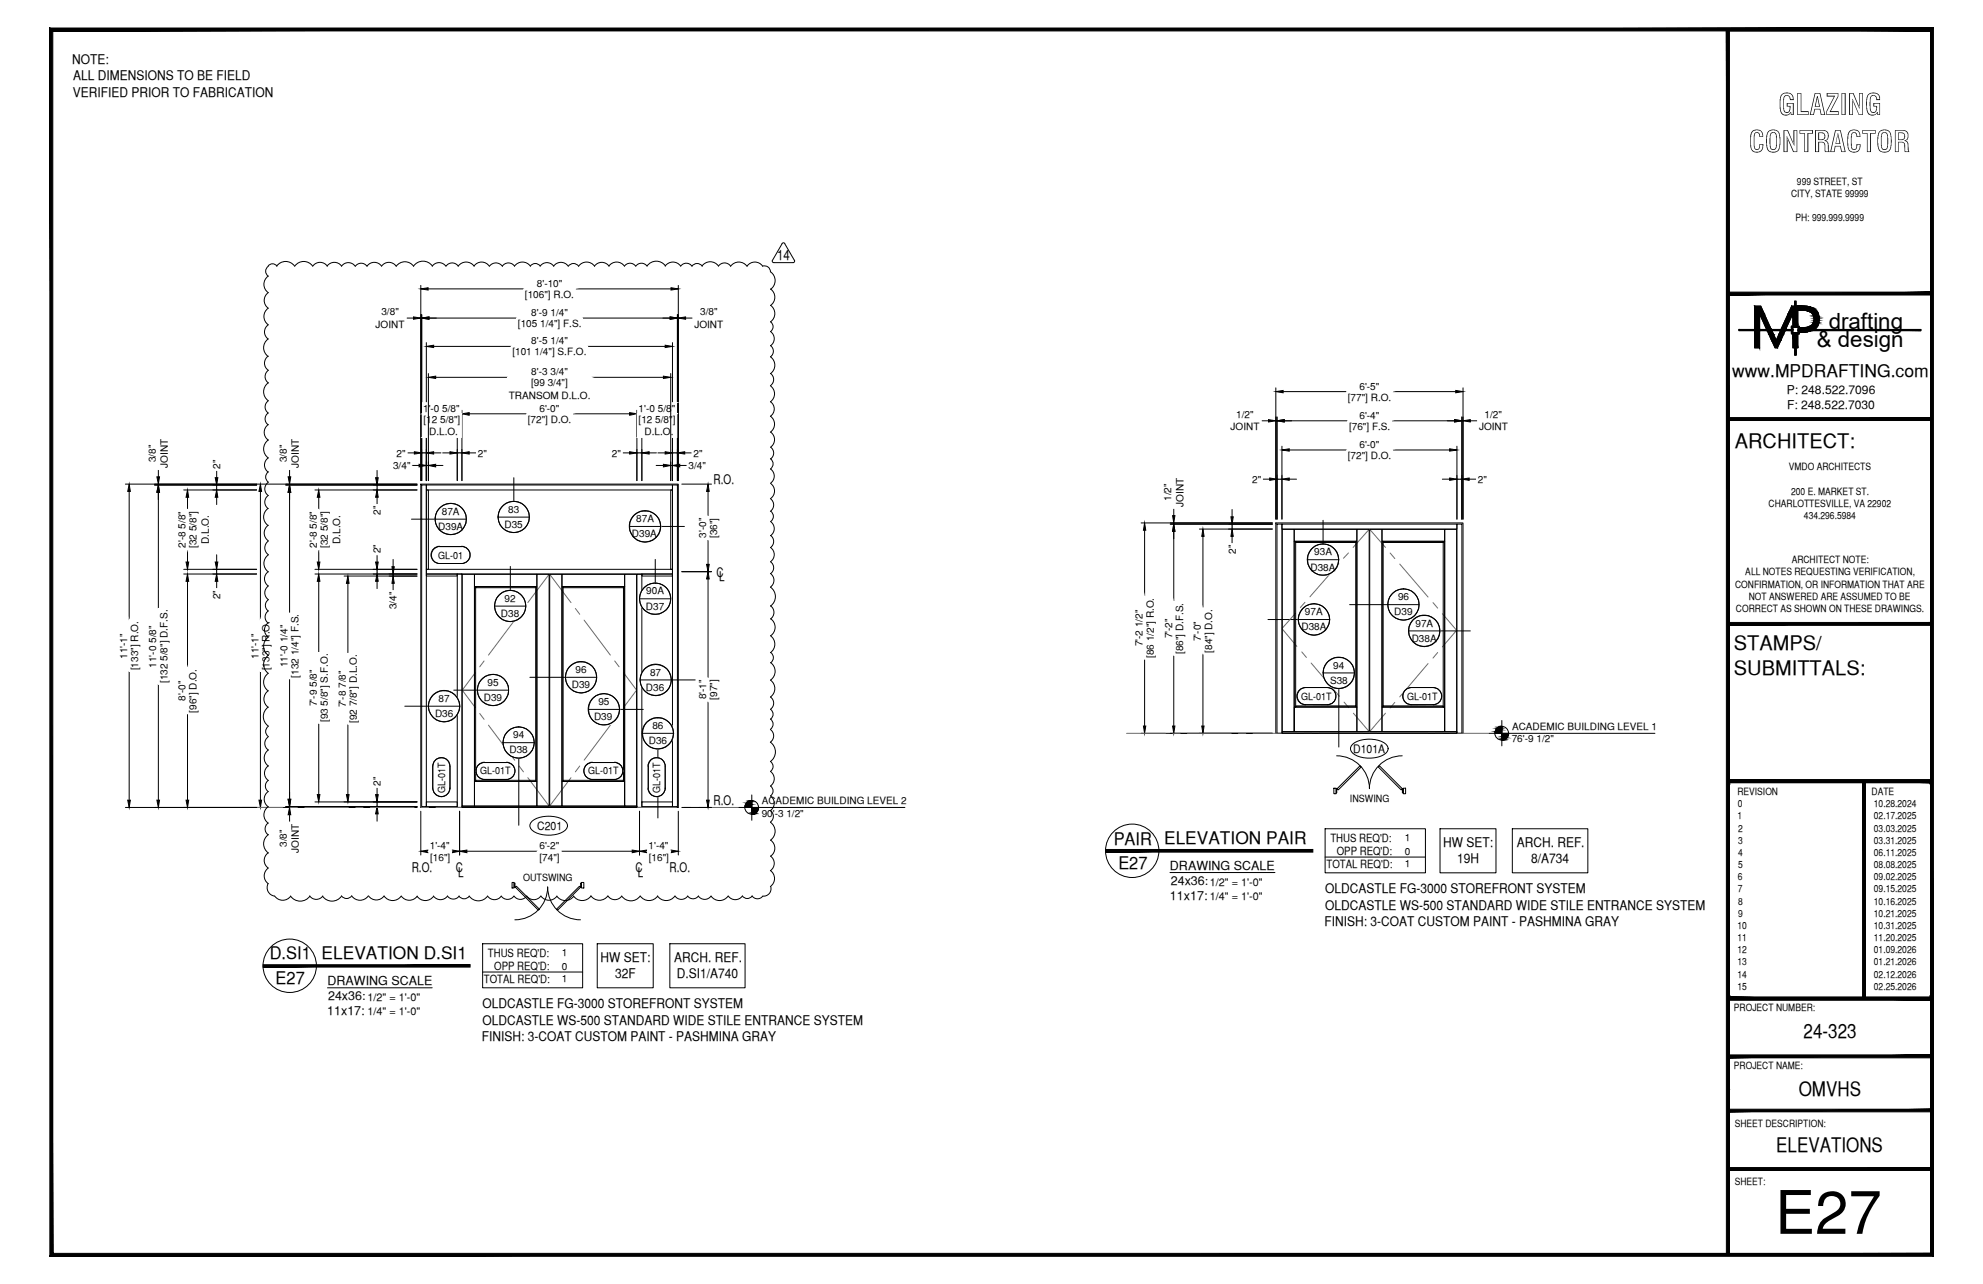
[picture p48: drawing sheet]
<svg xmlns="http://www.w3.org/2000/svg" width="432mm" height="279mm" viewBox="0 0 432 279" stroke-linecap="round" stroke-linejoin="round" font-family="sans-serif">
<defs><g id="words">
<text font-size="13.1" x="386.5" y="268.5">E27</text>
<g font-size="6.3">
<text x="387.2" y="25">GLAZING</text>
<text x="380.8" y="33.1">CONTRACTOR</text>
</g>
<g font-size="4.9">
<text x="398.2" y="71.5">drafting</text>
<text x="395.6" y="75.5">&amp; design</text>
</g>
<g font-size="4.4">
<text x="377.8" y="97.5">ARCHITECT:</text>
<text x="377.6" y="141.5">STAMPS/</text>
<text x="377.6" y="146.9">SUBMITTALS:</text>
<text x="392.7" y="225.8">24-323</text>
<text x="391.7" y="238.5">OMVHS</text>
<text x="386.8" y="250.7">ELEVATIONS</text>
</g>
<g font-size="3.8">
<text x="377.2" y="82">www.MPDRAFTING.com</text>
<text x="242.5" y="183.8">PAIR ELEVATION PAIR</text>
<text x="243.5" y="189">E27</text>
<text x="58.7" y="208.8">D.SI1 ELEVATION D.SI1</text>
<text x="60" y="214.1">E27</text>
</g>
<text font-size="3.1" x="169.2" y="56.5">14</text>
<g font-size="2.9">
<text x="15.7" y="13.9">NOTE:</text>
<text x="15.9" y="17.5">ALL DIMENSIONS TO BE FIELD</text>
<text x="15.9" y="21">VERIFIED PRIOR TO FABRICATION</text>
<text x="155.4" y="105.3">R.O.</text>
<text x="156" y="125.5">C</text>
<text x="156.6" y="126.5">L</text>
<text x="155.4" y="175.2">R.O.</text>
<text x="314.3" y="184.3">HW SET:</text>
<text x="330.3" y="184.3">ARCH. REF.</text>
<text x="89.7" y="189.7">R.O.</text>
<text x="99.3" y="189.7">C</text>
<text x="99.8" y="190.8">L</text>
<text x="138.4" y="189.7">C</text>
<text x="138.9" y="190.8">L</text>
<text x="145.8" y="189.7">R.O.</text>
<text x="317.3" y="187.8">19H</text>
<text x="333.4" y="187.8">8/A734</text>
<text x="288.5" y="194.4">OLDCASTLE FG-3000 STOREFRONT SYSTEM</text>
<text x="288.5" y="197.9">OLDCASTLE WS-500 STANDARD WIDE STILE ENTRANCE SYSTEM</text>
<text x="288.4" y="201.5">FINISH: 3-COAT CUSTOM PAINT - PASHMINA GRAY</text>
<text x="130.7" y="209.4">HW SET:</text>
<text x="146.8" y="209.4">ARCH. REF.</text>
<text x="134" y="212.9">32F</text>
<text x="147.4" y="212.9">D.SI1/A740</text>
<text x="105.1" y="219.4">OLDCASTLE FG-3000 STOREFRONT SYSTEM</text>
<text x="104.9" y="226.6">FINISH: 3-COAT CUSTOM PAINT - PASHMINA GRAY</text>
<text x="105.1" y="222.9">OLDCASTLE WS-500 STANDARD WIDE STILE ENTRANCE SYSTEM</text>
</g>
<g font-size="2.7">
<text x="254.8" y="189.3">DRAWING SCALE</text>
<text x="254.8" y="195.9">11x17:</text>
<text x="255" y="192.6">24x36:</text>
<text x="71.3" y="214.3">DRAWING SCALE</text>
<text x="71.2" y="220.9">11x17:</text>
<text x="71.4" y="217.6">24x36:</text>
</g>
<g font-size="2.6">
<text x="389.1" y="85.8">P: 248.522.7096</text>
<text x="389.1" y="89">F: 248.522.7030</text>
</g>
<g font-size="2.5">
<text x="294.6" y="163.9">D101A</text>
<text x="117" y="180.7">C201</text>
<text x="289.7" y="183.1">THUS REQ'D:</text>
<text x="288.9" y="188.9">TOTAL REQ'D:</text>
<text x="291.1" y="186.1">OPP REQ'D:</text>
<text x="106.2" y="208.2">THUS REQ'D:</text>
<text x="105.3" y="213.9">TOTAL REQ'D:</text>
<text x="107.6" y="211.1">OPP REQ'D:</text>
</g>
<g font-size="2.4">
<text x="263.5" y="192.7">1/2&quot; = 1'-0&quot;</text>
<text x="263.5" y="195.9">1/4&quot; = 1'-0&quot;</text>
<text x="80" y="217.7">1/2&quot; = 1'-0&quot;</text>
<text x="80" y="220.9">1/4&quot; = 1'-0&quot;</text>
</g>
<g font-size="2.2">
<text x="391.3" y="40.2">999 STREET, ST</text>
<text x="390" y="42.9">CITY, STATE 99999</text>
<text x="391" y="48.2">PH: 999.999.9999</text>
<text x="114.3" y="64.9">[106&quot;] R.O.</text>
<text x="116.9" y="62.4">8'-10&quot;</text>
<text x="81.8" y="71.3">JOINT</text>
<text x="83.1" y="68.6">3/8&quot;</text>
<text x="112.8" y="71.2">[105 1/4&quot;] F.S.</text>
<text x="115.7" y="68.8">8'-9 1/4&quot;</text>
<text x="151.2" y="71.3">JOINT</text>
<text x="152.5" y="68.6">3/8&quot;</text>
<text x="111.6" y="77.3">[101 1/4&quot;] S.F.O.</text>
<text x="115.7" y="74.9">8'-5 1/4&quot;</text>
<text x="115.7" y="81.7">8'-3 3/4&quot;</text>
<text x="92.1" y="89.6">1'-0 5/8&quot;</text>
<text x="110.8" y="86.7">TRANSOM D.L.O.</text>
<text x="115.6" y="84.1">[99 3/4&quot;]</text>
<text x="117.5" y="89.6">6'-0&quot;</text>
<text x="139.1" y="89.6">1'-0 5/8&quot;</text>
<text x="293.5" y="87.2">[77&quot;] R.O.</text>
<text x="296" y="84.8">6'-5&quot;</text>
<text x="92.2" y="92.1">[12 5/8&quot;]</text>
<text x="93.4" y="94.7">D.L.O.</text>
<text x="114.9" y="92.1">[72&quot;] D.O.</text>
<text x="139.1" y="92.1">[12 5/8&quot;]</text>
<text x="140.4" y="94.7">D.L.O.</text>
<text x="268" y="93.7">JOINT</text>
<text x="269.2" y="91">1/2&quot;</text>
<text x="293.8" y="93.5">[76&quot;] F.S.</text>
<text x="296" y="91.1">6'-4&quot;</text>
<text x="322.1" y="93.7">JOINT</text>
<text x="323.3" y="91">1/2&quot;</text>
<text x="33.9" y="100.6" transform="rotate(-90 33.9 100.6)">3/8&quot;</text>
<text x="36.5" y="101.8" transform="rotate(-90 36.5 101.8)">JOINT</text>
<text x="62.5" y="100.6" transform="rotate(-90 62.5 100.6)">3/8&quot;</text>
<text x="65.1" y="101.8" transform="rotate(-90 65.1 101.8)">JOINT</text>
<text x="86.4" y="99.4">2&quot;</text>
<text x="104.1" y="99.4">2&quot;</text>
<text x="133.2" y="99.4">2&quot;</text>
<text x="151" y="99.4">2&quot;</text>
<text x="293.5" y="99.9">[72&quot;] D.O.</text>
<text x="296" y="97.5">6'-0&quot;</text>
<text x="47.9" y="102" transform="rotate(-90 47.9 102)">2&quot;</text>
<text x="85.6" y="102.1">3/4&quot;</text>
<text x="149.9" y="102.1">3/4&quot;</text>
<text x="272.7" y="105">2&quot;</text>
<text x="321.8" y="105">2&quot;</text>
<text x="389.5" y="102.3">VMDO ARCHITECTS</text>
<text x="390" y="107.6">200 E. MARKET ST.</text>
<text x="82.9" y="112.1" transform="rotate(-90 82.9 112.1)">2&quot;</text>
<text x="96.2" y="112">87A</text>
<text x="110.7" y="111.6">83</text>
<text x="138.6" y="113.6">87A</text>
<text x="255" y="109" transform="rotate(-90 255 109)">1/2&quot;</text>
<text x="257.7" y="110.2" transform="rotate(-90 257.7 110.2)">JOINT</text>
<text x="385.1" y="110.3">CHARLOTTESVILLE, VA 22902</text>
<text x="392.8" y="113">434.296.5984</text>
<text x="40.4" y="119.2" transform="rotate(-90 40.4 119.2)">2'-8 5/8&quot;</text>
<text x="42.8" y="119.3" transform="rotate(-90 42.8 119.3)">[32 5/8&quot;]</text>
<text x="45.5" y="118.4" transform="rotate(-90 45.5 118.4)">D.L.O.</text>
<text x="69" y="119.2" transform="rotate(-90 69 119.2)">2'-8 5/8&quot;</text>
<text x="71.4" y="119.3" transform="rotate(-90 71.4 119.3)">[32 5/8&quot;]</text>
<text x="74" y="118.4" transform="rotate(-90 74 118.4)">D.L.O.</text>
<text x="95.4" y="115.3">D39A</text>
<text x="109.9" y="114.9">D35</text>
<text x="137.6" y="116.9">D39A</text>
<text x="153.7" y="117" transform="rotate(-90 153.7 117)">3'-0&quot;</text>
<text x="156.1" y="117.1" transform="rotate(-90 156.1 117.1)">[36&quot;]</text>
<text x="82.9" y="120.4" transform="rotate(-90 82.9 120.4)">2&quot;</text>
<text x="95.4" y="121.5">GL-01</text>
<text x="269.1" y="120.5" transform="rotate(-90 269.1 120.5)">2&quot;</text>
<text x="285.4" y="124.1">D38A</text>
<text x="286.2" y="120.8">93A</text>
<text x="380" y="125.2">ALL NOTES REQUESTING VERIFICATION,</text>
<text x="390.1" y="122.6">ARCHITECT NOTE:</text>
<text x="47.9" y="130.4" transform="rotate(-90 47.9 130.4)">2&quot;</text>
<text x="109.9" y="130.9">92</text>
<text x="140.7" y="129.3">90A</text>
<text x="304.4" y="130.6">96</text>
<text x="377.8" y="127.9">CONFIRMATION, OR INFORMATION THAT ARE</text>
<text x="380.8" y="130.6">NOT ANSWERED ARE ASSUMED TO BE</text>
<text x="86.4" y="132.6" transform="rotate(-90 86.4 132.6)">3/4&quot;</text>
<text x="109.1" y="134.2">D38</text>
<text x="140.7" y="132.7">D37</text>
<text x="283.4" y="137.2">D38A</text>
<text x="284.2" y="133.9">97A</text>
<text x="303.6" y="133.9">D39</text>
<text x="308.2" y="136.3">97A</text>
<text x="378" y="133.2">CORRECT AS SHOWN ON THESE DRAWINGS.</text>
<text x="27.7" y="143.4" transform="rotate(-90 27.7 143.4)">11'-1&quot;</text>
<text x="56.3" y="143.4" transform="rotate(-90 56.3 143.4)">11'-1&quot;</text>
<text x="248.8" y="140.7" transform="rotate(-90 248.8 140.7)">7'-2 1/2&quot;</text>
<text x="251.3" y="143.2" transform="rotate(-90 251.3 143.2)">[86 1/2&quot;] R.O.</text>
<text x="255.2" y="138.9" transform="rotate(-90 255.2 138.9)">7'-2&quot;</text>
<text x="257.6" y="142.4" transform="rotate(-90 257.6 142.4)">[86&quot;] D.F.S.</text>
<text x="261.5" y="139.5" transform="rotate(-90 261.5 139.5)">7'-0&quot;</text>
<text x="264" y="142" transform="rotate(-90 264 142)">[84&quot;] D.O.</text>
<text x="307.4" y="139.6">D38A</text>
<text x="30.1" y="145.9" transform="rotate(-90 30.1 145.9)">[133&quot;] R.O.</text>
<text x="34" y="145.3" transform="rotate(-90 34 145.3)">11'-0 5/8&quot;</text>
<text x="36.4" y="148.7" transform="rotate(-90 36.4 148.7)">[132 5/8&quot;] D.F.S.</text>
<text x="58.7" y="145.9" transform="rotate(-90 58.7 145.9)">[133&quot;] R.O.</text>
<text x="62.6" y="145.2" transform="rotate(-90 62.6 145.2)">11'-0 1/4&quot;</text>
<text x="65" y="147.4" transform="rotate(-90 65 147.4)">[132 1/4&quot;] F.S.</text>
<text x="106.2" y="149.2">95</text>
<text x="124.5" y="149.7">D39</text>
<text x="125.3" y="146.4">96</text>
<text x="141.5" y="147">87</text>
<text x="289.6" y="148.8">S38</text>
<text x="290.3" y="145.5">94</text>
<text x="40.4" y="152.5" transform="rotate(-90 40.4 152.5)">8'-0&quot;</text>
<text x="42.8" y="155.1" transform="rotate(-90 42.8 155.1)">[96&quot;] D.O.</text>
<text x="69" y="153.7" transform="rotate(-90 69 153.7)">7'-9 5/8&quot;</text>
<text x="75.3" y="153.9" transform="rotate(-90 75.3 153.9)">7'-8 7/8&quot;</text>
<text x="95.5" y="152.7">87</text>
<text x="105.3" y="152.5">D39</text>
<text x="130.3" y="153.4">95</text>
<text x="140.7" y="150.4">D36</text>
<text x="153.7" y="152.2" transform="rotate(-90 153.7 152.2)">8'-1&quot;</text>
<text x="156.1" y="152.3" transform="rotate(-90 156.1 152.3)">[97&quot;]</text>
<text x="283.3" y="152.3">GL-01T</text>
<text x="306.4" y="152.3">GL-01T</text>
<text x="71.4" y="157.2" transform="rotate(-90 71.4 157.2)">[93 5/8&quot;] S.F.O.</text>
<text x="77.7" y="157.4" transform="rotate(-90 77.7 157.4)">[92 7/8&quot;] D.L.O.</text>
<text x="94.7" y="156">D36</text>
<text x="111.8" y="160.6">94</text>
<text x="129.3" y="156.7">D39</text>
<text x="141.3" y="161.9">D36</text>
<text x="142" y="158.6">86</text>
<text x="329.2" y="161.5">76'-9 1/2&quot;</text>
<text x="329.2" y="158.8">ACADEMIC BUILDING LEVEL 1</text>
<text x="110.9" y="164">D38</text>
<text x="82.9" y="171" transform="rotate(-90 82.9 171)">2&quot;</text>
<text x="96.9" y="172.5" transform="rotate(-90 96.9 172.5)">GL-01T</text>
<text x="104.6" y="168.5">GL-01T</text>
<text x="128.1" y="168.5">GL-01T</text>
<text x="143.8" y="172.5" transform="rotate(-90 143.8 172.5)">GL-01T</text>
<text x="378.3" y="173">REVISION</text>
<text x="407.5" y="173">DATE</text>
<text x="165.9" y="175">ACADEMIC BUILDING LEVEL 2</text>
<text x="165.9" y="177.7">90'-3 1/2&quot;</text>
<text x="293.9" y="174.5">INSWING</text>
<text x="378.3" y="178.3">1</text>
<text x="378.4" y="175.7">0</text>
<text x="408" y="175.7">10.28.2024</text>
<text x="408" y="178.3">02.17.2025</text>
<text x="62.5" y="184.3" transform="rotate(-90 62.5 184.3)">3/8&quot;</text>
<text x="65.1" y="185.5" transform="rotate(-90 65.1 185.5)">JOINT</text>
<text x="93.6" y="184.8">1'-4&quot;</text>
<text x="117.5" y="184.8">6'-2&quot;</text>
<text x="141.2" y="184.8">1'-4&quot;</text>
<text x="305.9" y="183.1">1</text>
<text x="305.9" y="186">0</text>
<text x="378.5" y="181">2</text>
<text x="378.5" y="183.6">3</text>
<text x="408" y="181">03.03.2025</text>
<text x="408" y="183.6">03.31.2025</text>
<text x="93.7" y="187.3">[16&quot;]</text>
<text x="113.9" y="191.8">OUTSWING</text>
<text x="117.5" y="187.3">[74&quot;]</text>
<text x="141.3" y="187.3">[16&quot;]</text>
<text x="305.9" y="188.7">1</text>
<text x="378.4" y="191.6">6</text>
<text x="378.5" y="186.2">4</text>
<text x="378.5" y="188.9">5</text>
<text x="408" y="186.2">06.11.2025</text>
<text x="408" y="188.9">08.08.2025</text>
<text x="408" y="191.6">09.02.2025</text>
<text x="378.4" y="194.2">7</text>
<text x="378.5" y="196.8">8</text>
<text x="408" y="194.2">09.15.2025</text>
<text x="408" y="196.8">10.16.2025</text>
<text x="378.3" y="202.1">10</text>
<text x="378.5" y="199.5">9</text>
<text x="408" y="199.5">10.21.2025</text>
<text x="408" y="202.1">10.31.2025</text>
<text x="122.4" y="208.1">1</text>
<text x="378.3" y="204.8">11</text>
<text x="378.3" y="207.5">12</text>
<text x="408" y="204.8">11.20.2025</text>
<text x="408" y="207.5">01.09.2026</text>
<text x="122.4" y="211">0</text>
<text x="122.4" y="213.7">1</text>
<text x="378.3" y="210.1">13</text>
<text x="378.3" y="212.7">14</text>
<text x="378.3" y="215.4">15</text>
<text x="408" y="210.1">01.21.2026</text>
<text x="408" y="212.7">02.12.2026</text>
<text x="408" y="215.4">02.25.2026</text>
<text x="377.6" y="219.9">PROJECT NUMBER:</text>
<text x="377.6" y="232.5">PROJECT NAME:</text>
<text x="377.8" y="245.2">SHEET DESCRIPTION:</text>
<text x="377.8" y="257.9">SHEET:</text>
</g>
</g></defs>
<!-- layer: COMPONENTS -->
<path d="M91.8 105.5h1v70h-1zM92.8 105.5h53.6v1.1h-53.6zM146.4 105.5h1.1v70h-1.1zM278.1 114h1v45.6h-1zM279.1 114h38.1v1.1h-38.1zM317.2 114h1.1v45.6h-1.1zM92.8 123.9h53.6v1h-53.6zM99.6 124.9h1v50.8h-1zM138.7 125h1.1v50.7h-1.1zM92.8 174.5h6.8v1h-6.8zM139.8 174.5h6.6v1h-6.6z" fill="none" stroke="#000" stroke-width=".22"/>
<!-- layer: SYMBOLS -->
<g fill="none" stroke="#fff" stroke-width=".22">
<path d="M98.2 109.5l.9 .2M100.5 118.9h-5.1h5.4M111.9 109.1l.9 .1M140.5 111.2l-.9 .1M288.1 118.4l.9 .1M95.4 122.6h5.4h-5h4.7M111.1 128.5l.9 .1M142.7 126.9l.9 .1M286.1 131.4l.9 .1M305.6 128.1l.9 .2M310.1 133.9l.9 .1M96.7 150.3l.9 .1"/>
<path d="M107.4 146.7l.9 .2M113 158.2l.8 .1M126.6 144l.8 .1M131.5 150.9l-.9 .2M142.8 144.6l-.9 .1M143.3 156.2l.8 .1M284 153.3h5.4l-5.1 .1h4.8M289.1 149.6l-5.1 .1h5.4M291.5 143.1h.9M307.3 149.6l5.1 .1h-5.4M312.4 153.3h-5.4l5.1 .1h-4.8M94.3 166.4v5.4l-.1-5"/>
<path d="M98 166.8v4.7l-.1-5.1v5.4M105.2 169.6h5.4h-5.1h4.8M110.3 165.9h-5.1h5.4M128.7 165.9h5.4h-5.1M129 169.6h4.8h-5.1h5.4M141.2 166.4v5.4v-5M144.8 166.8v4.7v-5.1v5.4"/>
</g>
<g fill="#fff" stroke="#fff" stroke-width=".22">
<path d="M94.3 166.4l.2 6-.2-.6zM94.5 165.8l-.2 .6 .2 6zM94.5 165.8l.4 7.1-.4-.5zM94.9 165.3l-.4 .5 .4 7.1zM94.9 165.3l.6 7.9-.6-.3zM94.9 165.3l.6 7.9v-8.2zM95.5 165l.6 8.4-.6-.2zM95.5 165l.6 8.4v-8.5zM96.1 164.9l.7 8.3-.7 .2zM96.1 164.9l.7 8.3v-8.2zM96.8 165l.5 7.9-.5 .3zM96.8 165l.5 7.9v-7.6zM97.3 165.3l.4 7.1-.4 .5zM97.3 165.3l.4 7.1v-6.6zM97.7 165.8l.2 6-.2 .6zM97.7 165.8l.2 6v-5.4z"/>
<path d="M94.9 119.2l.5-.3h5.4zM94.9 119.2h6.6l-.7-.3zM94.4 119.6l.5-.4h6.6zM94.4 119.6h7.5l-.4-.4zM94.4 119.6h7.5l-7.9 .5zM94 120.1h8.3l-.4-.5zM94 120.1h8.3l-8.4 .7zM93.9 120.8h8.5l-.1-.7zM93.9 120.8h8.5l-8.4 .6zM94 121.4h8.3l.1-.6zM94 121.4h8.3l-7.9 .6zM94.4 122h7.5l.4-.6zM94.4 122h7.5l-7.1 .4zM94.8 122.4h6.7l.4-.4zM94.8 122.4h6.7l-6.1 .2zM95.4 122.6h5.4l.7-.2z"/>
<path d="M104.6 166.2l.6-.3h5.4zM104.6 166.2h6.6l-.6-.3zM104.1 166.6l.5-.4h6.6zM104.1 166.6h7.6l-.5-.4zM104.1 166.6h7.6l-7.9 .5zM103.8 167.1h8.2l-.3-.5zM103.8 167.1h8.2l-8.3 .7zM103.7 167.8h8.4l-.1-.7zM103.7 167.8h8.4l-8.3 .6zM103.8 168.4h8.2l.1-.6zM103.8 168.4h8.2l-7.9 .6zM104.1 169h7.6l.3-.6zM104.1 169h7.6l-7.1 .4zM104.6 169.4h6.6l.5-.4zM104.6 169.4h6.6l-6 .2zM105.2 169.6h5.4l.6-.2z"/>
<path d="M128.7 165.9l6 .3-.6-.3zM128.1 166.2l.6-.3 6 .3zM128.1 166.2l7.1 .4-.5-.4zM127.6 166.6l.5-.4 7.1 .4zM127.6 166.6l7.9 .5-.3-.5zM127.6 166.6l7.9 .5h-8.2zM127.3 167.1l8.3 .7-.1-.7zM127.3 167.1l8.3 .7h-8.5zM127.1 167.8l8.4 .6 .1-.6zM127.1 167.8l8.4 .6h-8.2zM127.3 168.4l7.9 .6 .3-.6zM127.3 168.4l7.9 .6h-7.6zM127.6 169l7.1 .4 .5-.4zM127.6 169l7.1 .4h-6.6zM128.1 169.4l6 .2 .6-.2zM128.1 169.4l6 .2h-5.4z"/>
<path d="M141.2 166.4l.2 6-.2-.6zM141.4 165.8l-.2 .6 .2 6zM141.4 165.8l.4 7.1-.4-.5zM141.8 165.3l-.4 .5 .4 7.1zM141.8 165.3l.6 7.9-.6-.3zM141.8 165.3l.6 7.9v-8.2zM142.4 165l.6 8.4-.6-.2zM142.4 165l.6 8.4v-8.5zM143 164.9l.6 8.3-.6 .2zM143 164.9l.6 8.3v-8.2zM143.6 165l.6 7.9-.6 .3zM143.6 165l.6 7.9v-7.6zM144.2 165.3l.4 7.1-.4 .5zM144.2 165.3l.4 7.1v-6.6zM144.6 165.8l.2 6-.2 .6zM144.6 165.8l.2 6v-5.4z"/>
<path d="M283.4 149.9l.6-.2h5.4zM283.4 149.9h6.6l-.6-.2zM282.9 150.3l.5-.4h6.6zM282.9 150.3h7.6l-.5-.4zM282.9 150.3h7.6l-7.9 .6zM282.6 150.9h8.2l-.3-.6zM282.6 150.9h8.2l-8.4 .5zM282.4 151.4h8.5l-.1-.5zM282.4 151.4h8.5l-8.3 .7zM282.6 152.1h8.2l.1-.7zM282.6 152.1h8.2l-7.9 .6zM282.9 152.7h7.6l.3-.6zM282.9 152.7h7.6l-7.1 .4zM283.4 153.1h6.6l.5-.4zM283.4 153.1h6.6l-6 .2zM284 153.3h5.4l.6-.2z"/>
<path d="M307 149.7l6 .2-.6-.2zM306.4 149.9l.6-.2 6 .2zM306.4 149.9l7.1 .4-.5-.4zM305.9 150.3l.5-.4 7.1 .4zM305.9 150.3l7.9 .6-.3-.6zM305.9 150.3l7.9 .6h-8.2zM305.6 150.9l8.3 .5-.1-.5zM305.6 150.9l8.3 .5h-8.4zM305.5 151.4l8.3 .7 .1-.7zM305.5 151.4l8.3 .7h-8.2zM305.6 152.1l7.9 .6 .3-.6zM305.6 152.1l7.9 .6h-7.6zM305.9 152.7l7.1 .4 .5-.4zM305.9 152.7l7.1 .4h-6.6zM306.4 153.1l6 .2 .6-.2zM306.4 153.1l6 .2h-5.4z"/>
<path d="M95 156.7l1.7 .4zM95 156.7l2.6 .3-.9 .1zM94.3 156.1l.7 .6 2.6 .3zM94.3 156.1l4.1 .6-.8 .3zM93.8 155.4l.5 .7 4.1 .6zM93.8 155.4l5.3 .7-.7 .6zM93.4 154.6l.4 .8 5.3 .7zM93.4 154.6l6.2 .8-.5 .7zM93.3 153.7l.1 .9 6.2 .8zM93.3 153.7l6.7 .9-.4 .8zM93.4 152.8l-.1 .9 6.7 .9zM93.4 152.8l6.7 .9-.1 .9zM93.8 152l-.4 .8 6.7 .9zM93.8 152l6.2 .8 .1 .9zM94.3 151.3l-.5 .7 6.2 .8zM94.3 151.3l5.3 .7 .4 .8zM94.3 151.3l5.3 .7-4.6-1.3zM95 150.7l4.1 .6 .5 .7zM95 150.7l4.1 .6-3.3-.9zM95.8 150.4l2.6 .3 .7 .6zM95.8 150.4l2.6 .3-1.7-.4zM96.7 150.3l.9 .1 .8 .3z"/>
<path d="M109.4 134.8l1.7 .5zM109.4 134.8l2.6 .3-.9 .2zM108.7 134.2l.7 .6 2.6 .3zM108.7 134.2l4.1 .6-.8 .3zM108.1 133.5l.6 .7 4.1 .6zM108.1 133.5l5.4 .7-.7 .6zM107.8 132.7l.3 .8 5.4 .7zM107.8 132.7l6.2 .8-.5 .7zM107.7 131.9l.1 .8 6.2 .8zM107.7 131.9l6.7 .8-.4 .8zM107.8 131l-.1 .9 6.7 .8zM107.8 131l6.7 .9-.1 .8zM108.1 130.2l-.3 .8 6.7 .9zM108.1 130.2l6.3 .8 .1 .9zM108.7 129.5l-.6 .7 6.3 .8zM108.7 129.5l5.3 .7 .4 .8zM108.7 129.5l5.3 .7-4.6-1.3zM109.4 128.9l4.1 .6 .5 .7zM109.4 128.9l4.1 .6-3.3-.9zM110.2 128.6l2.6 .3 .7 .6zM110.2 128.6l2.6 .3-1.7-.4zM111.1 128.5l1.7 .4z"/>
<path d="M124.8 150.4l1.8 .4zM124.8 150.4l2.6 .3-.8 .1zM124.1 149.8l.7 .6 2.6 .3zM124.1 149.8l4.1 .6-.8 .3zM123.6 149.1l.5 .7 4.1 .6zM123.6 149.1l5.4 .7-.8 .6zM123.3 148.3l.3 .8 5.4 .7zM123.3 148.3l6.2 .8-.5 .7zM123.1 147.4l.2 .9 6.2 .8zM123.1 147.4l6.7 .9-.3 .8zM123.3 146.5l-.2 .9 6.7 .9zM123.3 146.5l6.6 .9-.1 .9zM123.6 145.7l-.3 .8 6.6 .9zM123.6 145.7l6.2 .8 .1 .9zM124.1 145l-.5 .7 6.2 .8zM124.1 145l5.4 .7 .3 .8zM124.1 145l5.4 .7-4.7-1.2zM124.8 144.5l4.2 .5 .5 .7zM124.8 144.5l4.2 .5-3.3-.9zM125.7 144.1l2.5 .4 .8 .5zM125.7 144.1l2.5 .4-1.6-.5zM126.6 144l.8 .1 .8 .4z"/>
<path d="M131.5 157.7l1.7-.4-.8 .4zM130.6 157.7h.9l1.7-.4zM130.6 157.7l3.3-.9-.7 .5zM129.8 157.3l.8 .4 3.3-.9zM129.8 157.3l4.7-1.2-.6 .7zM129.1 156.8l.7 .5 4.7-1.2zM129.1 156.8l5.7-1.5-.3 .8zM128.6 156.1l.5 .7 5.7-1.5zM128.6 156.1l6.3-1.7-.1 .9zM128.3 155.3l.3 .8 6.3-1.7zM128.3 155.3l6.5-1.8 .1 .9zM128.1 154.4l.2 .9 6.5-1.8zM128.1 154.4l6.4-1.7 .3 .8zM128.3 153.5l-.2 .9 6.4-1.7zM128.3 153.5l5.6-1.5 .6 .7zM128.6 152.7l-.3 .8 5.6-1.5zM128.6 152.7l4.6-1.3 .7 .6zM129.1 152l-.5 .7 4.6-1.3zM129.1 152l3.3-.9 .8 .3zM129.1 152l3.3-.9-2.6 .3zM129.8 151.4l1.7-.5 .9 .2zM129.8 151.4l1.7-.5z"/>
<path d="M105.7 153.1l1.7 .4zM105.7 153.1l2.6 .3-.9 .1zM105 152.6l.7 .5 2.6 .3zM105 152.6l4.1 .5-.8 .3zM104.4 151.8l.6 .8 4.1 .5zM104.4 151.8l5.4 .8-.7 .5zM104.1 151.1l.3 .7 5.4 .8zM104.1 151.1l6.2 .7-.5 .8zM103.9 150.2l.2 .9 6.2 .7zM103.9 150.2l6.8 .9-.4 .7zM104.1 149.3l-.2 .9 6.8 .9zM104.1 149.3l6.6 .9v.9zM104.4 148.5l-.3 .8 6.6 .9zM104.4 148.5l6.3 .8v.9zM105 147.8l-.6 .7 6.3 .8zM105 147.8l5.3 .7 .4 .8zM105 147.8l5.3 .7-4.6-1.3zM105.7 147.2l4.1 .6 .5 .7zM105.7 147.2l4.1 .6-3.3-.9zM106.5 146.9l2.6 .3 .7 .6zM106.5 146.9l2.6 .3-1.7-.5zM107.4 146.7l1.7 .5z"/>
<path d="M141.5 162.6l1.8 .4zM141.5 162.6l2.6 .3-.8 .1zM140.8 162l.7 .6 2.6 .3zM140.8 162l4.2 .6-.9 .3zM140.3 161.3l.5 .7 4.2 .6zM140.3 161.3l5.4 .7-.7 .6zM140 160.5l.3 .8 5.4 .7zM140 160.5l6.2 .8-.5 .7zM139.9 159.6l.1 .9 6.2 .8zM139.9 159.6l6.7 .9-.4 .8zM140 158.7l-.1 .9 6.7 .9zM140 158.7l6.7 .9-.1 .9zM140.3 157.9l-.3 .8 6.7 .9zM140.3 157.9l6.3 .8 .1 .9zM140.8 157.2l-.5 .7 6.3 .8zM140.8 157.2l5.4 .7 .4 .8zM140.8 157.2l5.4 .7-4.7-1.2zM141.5 156.7l4.2 .5 .5 .7zM141.5 156.7l4.2 .5-3.3-.9zM142.4 156.3l2.6 .4 .7 .5zM142.4 156.3l2.6 .4-1.7-.5zM143.3 156.2l.8 .1 .9 .4z"/>
<path d="M111.3 164.5l1.7 .5zM111.3 164.5l2.5 .3-.8 .2zM110.6 164l.7 .5 2.5 .3zM110.6 164l4 .5-.8 .3zM110 163.3l.6 .7 4 .5zM110 163.3l5.3 .7-.7 .5zM109.7 162.4l.3 .9 5.3 .7zM109.7 162.4l6.2 .9-.6 .7zM109.5 161.6l.2 .8 6.2 .9zM109.5 161.6l6.7 .8-.3 .9zM109.7 160.7l-.2 .9 6.7 .8zM109.7 160.7l6.6 .9-.1 .8zM110 159.9l-.3 .8 6.6 .9zM110 159.9l6.2 .8 .1 .9zM110.6 159.2l-.6 .7 6.2 .8zM110.6 159.2l5.3 .7 .3 .8zM110.6 159.2l5.3 .7-4.6-1.3zM111.3 158.6l4 .6 .6 .7zM111.3 158.6l4 .6-3.2-.9zM112.1 158.3l2.5 .3 .7 .6zM112.1 158.3l2.5 .3-1.6-.4zM113 158.2l1.6 .4z"/>
<path d="M141 133.2l.8 .4 .9 .1zM141 133.2l2.6 .4-.9 .1zM140.3 132.7l.7 .5 2.6 .4zM140.3 132.7l4 .5-.7 .4zM139.7 132l.6 .7 4 .5zM139.7 132l5.4 .7-.8 .5zM139.4 131.2l.3 .8 5.4 .7zM139.4 131.2l6.2 .8-.5 .7zM139.3 130.3l.1 .9 6.2 .8zM139.3 130.3l6.6 .9-.3 .8zM139.4 129.4l-.1 .9 6.6 .9zM139.4 129.4l6.6 .9-.1 .9zM139.7 128.6l-.3 .8 6.6 .9zM139.7 128.6l6.2 .8 .1 .9zM140.3 127.9l-.6 .7 6.2 .8zM140.3 127.9l5.3 .7 .3 .8zM140.3 127.9l5.3 .7-4.6-1.3zM141 127.3l4.1 .6 .5 .7zM141 127.3l4.1 .6-3.3-.9zM141.8 127l2.5 .3 .8 .6zM141.8 127l2.5 .3-1.6-.4zM142.7 126.9l1.6 .4z"/>
<path d="M110.2 115.4l1.7 .5zM110.2 115.4l2.6 .4-.9 .1zM109.5 114.9l.7 .5 2.6 .4zM109.5 114.9l4.1 .5-.8 .4zM108.9 114.2l.6 .7 4.1 .5zM108.9 114.2l5.4 .7-.7 .5zM108.6 113.4l.3 .8 5.4 .7zM108.6 113.4l6.2 .8-.5 .7zM108.5 112.5l.1 .9 6.2 .8zM108.5 112.5l6.7 .9-.4 .8zM108.6 111.6l-.1 .9 6.7 .9zM108.6 111.6l6.7 .9-.1 .9zM108.9 110.8l-.3 .8 6.7 .9zM108.9 110.8l6.3 .8 .1 .9zM109.5 110.1l-.6 .7 6.3 .8zM109.5 110.1l5.3 .7 .4 .8zM109.5 110.1l5.3 .7-4.6-1.3zM110.2 109.5l4.1 .6 .5 .7zM110.2 109.5l4.1 .6-3.3-.9zM111 109.2l2.6 .3 .7 .6zM111 109.2l2.6 .3-1.7-.4zM111.9 109.1l1.7 .4z"/>
<path d="M142.8 151.4l1.7-.5zM141.9 151.3l.9 .1 1.7-.5zM141.9 151.3l3.3-.9-.7 .5zM141.1 150.9l.8 .4 3.3-.9zM141.1 150.9l4.6-1.2-.5 .7zM140.4 150.4l.7 .5 4.6-1.2zM140.4 150.4l5.6-1.6-.3 .9zM139.8 149.7l.6 .7 5.6-1.6zM139.8 149.7l6.4-1.7-.2 .8zM139.5 148.8l.3 .9 6.4-1.7zM139.5 148.8l6.5-1.7 .2 .9zM139.4 148l.1 .8 6.5-1.7zM139.4 148l6.3-1.7 .3 .8zM139.5 147.1l-.1 .9 6.3-1.7zM139.5 147.1l5.7-1.6 .5 .8zM139.8 146.3l-.3 .8 5.7-1.6zM139.8 146.3l4.7-1.3 .7 .5zM140.4 145.5l-.6 .8 4.7-1.3zM140.4 145.5l3.3-.8 .8 .3zM140.4 145.5l3.3-.8-2.6 .3zM141.1 145l1.7-.4 .9 .1zM141.1 145l1.7-.4z"/>
<path d="M284.4 137.7l.8 .4 .9 .1zM284.4 137.7l2.6 .4-.9 .1zM283.7 137.2l.7 .5 2.6 .4zM283.7 137.2l4.1 .5-.8 .4zM283.2 136.5l.5 .7 4.1 .5zM283.2 136.5l5.3 .7-.7 .5zM282.8 135.7l.4 .8 5.3 .7zM282.8 135.7l6.3 .8-.6 .7zM282.7 134.8l.1 .9 6.3 .8zM282.7 134.8l6.7 .9-.3 .8zM282.8 133.9l-.1 .9 6.7 .9zM282.8 133.9l6.8 .9-.2 .9zM283.2 133.1l-.4 .8 6.8 .9zM283.2 133.1l6.2 .8 .2 .9zM283.7 132.4l-.5 .7 6.2 .8zM283.7 132.4l5.4 .7 .3 .8zM283.7 132.4l5.4 .7-4.7-1.3zM284.4 131.8l4.1 .6 .6 .7zM284.4 131.8l4.1 .6-3.3-.9zM285.2 131.5l2.6 .3 .7 .6zM285.2 131.5l2.6 .3-1.7-.4zM286.1 131.4l1.7 .4z"/>
<path d="M289.8 149.4l1.7 .5zM289.8 149.4l2.6 .3-.9 .2zM289.1 148.8l.7 .6 2.6 .3zM289.1 148.8l4.1 .6-.8 .3zM288.6 148.1l.5 .7 4.1 .6zM288.6 148.1l5.3 .7-.7 .6zM288.2 147.3l.4 .8 5.3 .7zM288.2 147.3l6.3 .8-.6 .7zM288.2 146.4v.9l6.3 .8zM288.2 146.4l6.6 .9-.3 .8zM288.2 145.5v.9l6.6 .9zM288.2 145.5l6.8 .9-.2 .9zM288.6 144.7l-.4 .8 6.8 .9zM288.6 144.7l6.2 .8 .2 .9zM289.1 144l-.5 .7 6.2 .8zM289.1 144l5.4 .7 .3 .8zM289.1 144l5.4 .7-4.7-1.2zM289.8 143.5l4.1 .5 .6 .7zM289.8 143.5l4.1 .5-3.3-.9zM290.6 143.1l2.6 .4 .7 .5zM290.6 143.1l2.6 .4-1.7-.4zM291.5 143.1h.9l.8 .4z"/>
<path d="M286.4 124.7l.8 .4 .9 .1zM286.4 124.7l2.6 .4-.9 .1zM285.7 124.2l.7 .5 2.6 .4zM285.7 124.2l4.1 .5-.8 .4zM285.2 123.5l.5 .7 4.1 .5zM285.2 123.5l5.3 .7-.7 .5zM284.8 122.7l.4 .8 5.3 .7zM284.8 122.7l6.3 .8-.6 .7zM284.7 121.8l.1 .9 6.3 .8zM284.7 121.8l6.7 .9-.3 .8zM284.8 120.9l-.1 .9 6.7 .9zM284.8 120.9l6.7 .9-.1 .9zM285.2 120.1l-.4 .8 6.7 .9zM285.2 120.1l6.2 .8 .1 .9zM285.7 119.4l-.5 .7 6.2 .8zM285.7 119.4l5.4 .7 .3 .8zM285.7 119.4l5.4 .7-4.7-1.3zM286.4 118.8l4.1 .6 .6 .7zM286.4 118.8l4.1 .6-3.3-.9zM287.2 118.5l2.6 .3 .7 .6zM287.2 118.5l2.6 .3-1.7-.4zM288.1 118.4l1.7 .4z"/>
<path d="M303.9 134.5l1.7 .4zM303.9 134.5l2.6 .3-.9 .1zM303.2 134l.7 .5 2.6 .3zM303.2 134l4.1 .5-.8 .3zM302.6 133.3l.6 .7 4.1 .5zM302.6 133.3l5.4 .7-.7 .5zM302.3 132.5l.3 .8 5.4 .7zM302.3 132.5l6.2 .8-.5 .7zM302.2 131.6l.1 .9 6.2 .8zM302.2 131.6l6.7 .9-.4 .8zM302.3 130.7l-.1 .9 6.7 .9zM302.3 130.7l6.7 .9-.1 .9zM302.6 129.9l-.3 .8 6.7 .9zM302.6 129.9l6.3 .8 .1 .9zM303.2 129.2l-.6 .7 6.3 .8zM303.2 129.2l5.3 .7 .4 .8zM303.2 129.2l5.3 .7-4.6-1.3zM303.9 128.6l4.1 .6 .5 .7zM303.9 128.6l4.1 .6-3.3-.9zM304.7 128.3l2.6 .3 .7 .6zM304.7 128.3l2.6 .3-1.7-.5zM305.6 128.1l1.7 .5z"/>
<path d="M308.4 140.3l1.7 .4zM308.4 140.3l2.6 .3-.9 .1zM307.7 139.7l.7 .6 2.6 .3zM307.7 139.7l4.1 .6-.8 .3zM307.2 139l.5 .7 4.1 .6zM307.2 139l5.3 .7-.7 .6zM306.8 138.2l.4 .8 5.3 .7zM306.8 138.2l6.3 .8-.6 .7zM306.8 137.3v.9l6.3 .8zM306.8 137.3l6.6 .9-.3 .8zM306.8 136.4v.9l6.6 .9zM306.8 136.4l6.8 .9-.2 .9zM307.2 135.6l-.4 .8 6.8 .9zM307.2 135.6l6.2 .8 .2 .9zM307.7 134.9l-.5 .7 6.2 .8zM307.7 134.9l5.4 .7 .3 .8zM307.7 134.9l5.4 .7-4.7-1.2zM308.4 134.4l4.1 .5 .6 .7zM308.4 134.4l4.1 .5-3.3-.9zM309.2 134l2.6 .4 .7 .5zM309.2 134l2.6 .4-1.7-.5zM310.1 133.9l.9 .1 .8 .4z"/>
<path d="M96.5 115.9l1.7 .4zM96.5 115.9l2.6 .3-.9 .1zM95.8 115.4l.7 .5 2.6 .3zM95.8 115.4l4.1 .5-.8 .3zM95.2 114.6l.6 .8 4.1 .5zM95.2 114.6l5.4 .8-.7 .5zM94.9 113.9l.3 .7 5.4 .8zM94.9 113.9l6.2 .7-.5 .8zM94.7 113l.2 .9 6.2 .7zM94.7 113l6.8 .9-.4 .7zM94.9 112.1l-.2 .9 6.8 .9zM94.9 112.1l6.6 .9v.9zM95.2 111.3l-.3 .8 6.6 .9zM95.2 111.3l6.3 .8v.9zM95.8 110.6l-.6 .7 6.3 .8zM95.8 110.6l5.3 .7 .4 .8zM95.8 110.6l5.3 .7-4.6-1.3zM96.5 110l4.1 .6 .5 .7zM96.5 110l4.1 .6-3.3-.9zM97.3 109.7l2.6 .3 .7 .6zM97.3 109.7l2.6 .3-1.7-.5zM98.2 109.5l1.7 .5z"/>
<path d="M140.5 118l1.7-.5zM139.6 117.9l.9 .1 1.7-.5zM139.6 117.9l3.3-.9-.7 .5zM138.7 117.5l.9 .4 3.3-.9zM138.7 117.5l4.7-1.2-.5 .7zM138 117l.7 .5 4.7-1.2zM138 117l5.8-1.6-.4 .9zM137.5 116.3l.5 .7 5.8-1.6zM137.5 116.3l6.4-1.7-.1 .8zM137.2 115.4l.3 .9 6.4-1.7zM137.2 115.4l6.6-1.7 .1 .9zM137.1 114.6l.1 .8 6.6-1.7zM137.1 114.6l6.3-1.8 .4 .9zM137.2 113.7l-.1 .9 6.3-1.8zM137.2 113.7l5.7-1.6 .5 .7zM137.5 112.8l-.3 .9 5.7-1.6zM137.5 112.8l4.7-1.2 .7 .5zM138 112.1l-.5 .7 4.7-1.2zM138 112.1l3.4-.8 .8 .3zM138 112.1l3.4-.8-2.7 .3zM138.7 111.6l1.8-.4 .9 .1zM138.7 111.6l1.8-.4-.9 .1z"/>
</g>
<g fill="none" stroke="#000" stroke-width=".22">
<path d="M89.6 113h11.9M94.4 119.6l1-.7h5.1a1.84 1.84 0 0 1 1.9 1.9 1.84 1.84 0 0 1-1.9 1.8h-4.7a1.84 1.84 0 0 1-1.7-1.1 1.84 1.84 0 0 1 .3-1.9zM95.7 118.9a1.87 1.87 0 0 0-1.8 1.8 1.87 1.87 0 0 0 1.8 1.9M95.8 118.9h4.7M100.5 118.9a1.87 1.87 0 0 1 1.9 1.8 1.87 1.87 0 0 1-1.9 1.9M108.5 112.5h6.8M111.9 103.9v5.2M137.1 114.6h11.9M288.1 113.2v5.2M95.8 122.6h4.7M107.7 131.9h6.8M111.1 123.3v5.2"/>
<path d="M139.3 130.3h6.7M142.7 121.7v5.2M276.1 134.8h13.5M284.7 121.8h6.8M293.9 131.6h15.1M306.8 137.3h13.4M88.1 153.7h12M98.8 150.2h11.9M115.4 147.4h14.5M128.1 154.4h12M139.4 148h12M139.9 159.6h6.8"/>
<path d="M282.9 150.3l.5-.4 .9-.3h4.8a1.87 1.87 0 0 1 1.8 1.9 1.87 1.87 0 0 1-1.8 1.9h-4.8a1.87 1.87 0 0 1-1.7-1.1 1.87 1.87 0 0 1 .3-2zM284.3 153.4h4.8M288.2 146.4h6.8M289 149.6a1.87 1.87 0 0 1 1.9 1.9 1.87 1.87 0 0 1-1.9 1.9M289.1 149.6h-4.8a1.87 1.87 0 0 0-1.9 1.9 1.87 1.87 0 0 0 1.9 1.9M291.5 149.9v12.7M305.9 150.3l.5-.4 .9-.3h4.8a1.87 1.87 0 0 1 1.8 1.9 1.87 1.87 0 0 1-1.8 1.9h-4.8a1.87 1.87 0 0 1-1.7-1.1 1.87 1.87 0 0 1 .3-2zM307.3 149.6a1.87 1.87 0 0 0-1.9 1.9 1.87 1.87 0 0 0 1.9 1.9M307.3 149.6h4.8a1.87 1.87 0 0 1 1.8 1.9 1.87 1.87 0 0 1-1.8 1.9M307.3 153.4h4.8M324.3 159.6h36.1M327 156.8v5.5"/>
<path d="M94.2 171.5a1.87 1.87 0 0 0 1.9 1.9 1.87 1.87 0 0 0 1.9-1.9M94.2 171.5v-4.8a1.87 1.87 0 0 1 1.9-1.9 1.87 1.87 0 0 1 1.9 1.9v4.8M94.9 165.3a1.86 1.86 0 0 1 2-.3 1.86 1.86 0 0 1 1.1 1.8v4.7a1.87 1.87 0 0 1-1.9 1.9 1.87 1.87 0 0 1-1.9-1.9v-4.7l.3-1zM104.1 166.6l1.1-.7h5.1a1.84 1.84 0 0 1 1.8 1.9 1.84 1.84 0 0 1-1.8 1.8h-4.8a1.84 1.84 0 0 1-1.7-1 1.84 1.84 0 0 1 .3-2zM105.5 165.9a1.87 1.87 0 0 0-1.9 1.8 1.87 1.87 0 0 0 1.9 1.9M105.5 165.9h4.8M109.5 161.6h6.8M110.3 165.9a1.87 1.87 0 0 1 1.8 1.8 1.87 1.87 0 0 1-1.8 1.9h-4.8M113 165v14.6M127.6 166.6l1.1-.7h5.1a1.84 1.84 0 0 1 1.8 1.9 1.84 1.84 0 0 1-1.8 1.8h-4.8a1.84 1.84 0 0 1-1.7-1 1.84 1.84 0 0 1 .3-2zM129 165.9a1.87 1.87 0 0 0-1.9 1.8 1.87 1.87 0 0 0 1.9 1.9h4.8M129 165.9h4.8"/>
<path d="M133.8 165.9a1.87 1.87 0 0 1 1.8 1.8 1.87 1.87 0 0 1-1.8 1.9M141.1 171.5a1.87 1.87 0 0 0 1.9 1.9 1.87 1.87 0 0 0 1.8-1.9M141.1 166.7a1.87 1.87 0 0 1 1.9-1.9 1.87 1.87 0 0 1 1.8 1.9v4.8M141.2 166.8v4.7M141.8 165.3a1.86 1.86 0 0 1 2-.3 1.86 1.86 0 0 1 1 1.8v4.7a1.84 1.84 0 0 1-1.8 1.9 1.84 1.84 0 0 1-1.8-1.9v-5.1zM143.3 163v15M160.9 175.7h36.1M163.7 173v5.5M288.5 180.3h21.9v9.6h-21.9zM288.5 186.5h21.9M105.1 205.4h21.8v9.5h-21.8zM105.1 211.5h21.8"/>
<circle cx="98.1" cy="112.9" r="3.4"/>
<circle cx="111.9" cy="112.5" r="3.4"/>
<circle cx="140.4" cy="114.5" r="3.4"/>
<circle cx="140.5" cy="114.6" r="3.4"/>
<circle cx="111.1" cy="131.9" r="3.4"/>
<circle cx="142.7" cy="130.3" r="3.4"/>
<circle cx="286.1" cy="134.8" r="3.4"/>
<circle cx="288.1" cy="121.8" r="3.4"/>
<circle cx="305.6" cy="131.6" r="3.4"/>
<circle cx="305.6" cy="131.5" r="3.4"/>
<circle cx="310.1" cy="137.3" r="3.4"/>
<circle cx="310.2" cy="137.3" r="3.4"/>
<circle cx="96.7" cy="153.6" r="3.4"/>
<circle cx="96.7" cy="153.7" r="3.4"/>
<circle cx="107.3" cy="150.1" r="3.4"/>
<circle cx="126.5" cy="147.4" r="3.4"/>
<circle cx="131.5" cy="154.3" r="3.4"/>
<circle cx="131.5" cy="154.4" r="3.4"/>
<circle cx="142.8" cy="147.9" r="3.4"/>
<circle cx="142.8" cy="148" r="3.4"/>
<circle cx="143.2" cy="159.5" r="3.4"/>
<circle cx="143.3" cy="159.6" r="3.4"/>
<circle cx="291.5" cy="146.4" r="3.4"/>
<circle cx="291.6" cy="146.5" r="3.4"/>
<circle cx="327" cy="159.5" r="1.49"/>
<circle cx="112.9" cy="161.6" r="3.4"/>
<circle cx="163.7" cy="175.7" r="1.49"/>
<circle cx="246.5" cy="185.1" r="5.8"/>
<circle cx="63.1" cy="210.2" r="5.8"/>
</g>
<!-- layer: ROUGH OPENING -->
<path d="M91.6 105.3h56.1v70.4h-56.1zM277.8 113.8h40.8v45.8h-40.8z" fill="none" stroke="#000" stroke-width=".22"/>
<!-- layer: DIM -->
<g fill="none" stroke="#000" stroke-width=".22">
<path d="M88.5 69.2h1.5M91.6 62.1v42.5M91.6 69.2h.2M91.8 68.5v36.1M92.8 74.5v30.1M93.2 62.9h20.8M93.4 69.2h19.1M94.4 75.4h16.9M125.2 62.9h20.9M126.8 69.2h19.1M128 75.4h16.8M146.4 74.5v30.1"/>
<path d="M147.5 68.5v36.1M147.5 69.2h.2M147.7 62.1v42.5M149.3 69.2h1.6M88.6 98.6h1.6M91.8 98.6h1M93.3 81.3v23.3M94.4 98.6h1.6M94.4 90h3.6M94.9 82.1h15.6M96.4 98.6h1.6M99.6 98.6h1"/>
<path d="M99.6 89.3v15.3M100.6 89.3v15.3M102.2 98.6h1.6M102.2 90h12.5M124.7 90h12.4M128.8 82.1h15.7M135.5 98.6h1.6M138.7 98.6h1.1M138.7 89.3v15.3M139.8 89.3v15.3M141.4 98.6h1.5M141.4 90h3.4"/>
<path d="M143.3 98.6h1.5M146 81.3v23.3M146.4 98.6h1.1M149.1 98.6h1.6M274.6 91.6h1.6M277.8 84.4v28.6M277.8 91.6h.3M278.1 90.7v22.3M279.1 97.1v15.9M279.4 85.2h13.8M279.7 91.6h13.7M280.7 97.9h12.5"/>
<path d="M303 91.6h13.7M303.1 85.2h13.9M303.1 97.9h12.6M317.2 97.1v15.9M318.3 90.7v22.3M318.3 91.6h.3M318.6 84.4v28.6M320.2 91.6h1.6M27.3 105.3h63.5M28.1 106.9v28M33.7 105.5h22.2M34.5 102.2v1.6"/>
<path d="M34.5 105.3v.2M34.5 107.1v25.3M40 106.6h15.9M40.8 108.2v2.7M40.8 119.5v2.8M47.2 102.4v1.5M47.2 105.5v1.1M47.2 108.2v1.6M56.7 106.9v28M62.2 105.5h28.6M63.1 102.2v1.6M63.1 105.3v.2"/>
<path d="M63.1 107.1v26.3M68.6 106.6h22.2M69.4 108.2v2.7M69.4 119.5v2.8M82.1 102.4v1.5M82.1 105.5v1.1M82.1 108.2v1.6M89.7 101.3h1.5M92.8 101.3h.5M94.9 101.3h1.6M142.9 101.3h1.6M146 101.3h.4"/>
<path d="M148 101.3h1.6M148.5 105.3h6.4M154.2 106.9v5.5M154.2 117.3v5.5M248.5 113.8h28.6M249.2 115.4v14.5M254.8 114h22.3M255.6 110.6v1.6M255.6 113.8v.2M255.6 115.6v15.3M261.2 115.1h15.9M261.9 116.7v15.6"/>
<path d="M268.3 110.9v1.6M268.3 114v1.1M268.3 116.7v1.6M274.9 104.3h1.6M278.1 104.3h1M280.7 104.3h1.6M314.1 104.3h1.6M317.2 104.3h1.1M319.9 104.3h1.6M40 124.9h15.9M40 123.9h15.9M40.8 126.5v18.9"/>
<path d="M47.2 120.7v1.6M47.2 123.9v1M47.2 126.5v1.6M68.6 124.9h22.2M68.6 123.9h22.2M69.4 126.5v15.5M74.9 125.3h15.9M75.8 126.9v15.3M82.1 120.7v1.6M82.1 123.9v1M82.1 126.5v1.6M85.6 121.7v1.6"/>
<path d="M85.6 124.9v.4M85.6 126.9v1.6M148.5 124.4h6.4M154.2 126v21.6M28.1 146.1v28M34.5 148.9v25.2M40.8 155.3v18.8M56.7 146.1v28M63.1 147.7v26.2M69.4 157.4v15.5M75.8 157.6v15.3M154.2 152.5v21.6"/>
<path d="M248.5 159.6h28.6M249.2 143.4v14.6M255.6 142.6v15.4M261.9 142.3v15.7M27.3 175.7h63.5M62.2 175.5h28.6M63.1 175.5v.2M63.1 177.3v1.6M68.6 174.5h22.2M82.1 171.3v1.6M82.1 174.5v1M82.1 177.1v1.6"/>
<path d="M91.6 176.5v9.6M100.1 176.5v9.6M139.3 176.5v9.6M147.7 176.5v9.6M148.5 175.7h6.4M93.2 185.2h.2M98.3 185.2h.2M101.7 185.2h15.5M122.1 185.2h15.6M140.8 185.2h.2M145.9 185.2h.2"/>
</g>
<g fill="#000" stroke="#000" stroke-width=".22">
<path d="M90 69l1.6 .2-1.6 .3zM91.6 62.9l1.6-.3v.5zM91.8 69.2l1.6-.2v.5zM92.8 75.4l1.6-.3v.5zM144.8 75.1l1.6 .3-1.6 .2zM145.9 69l1.6 .2-1.6 .3zM146.1 62.6l1.6 .3-1.6 .2zM147.7 69.2l1.6-.2v.5zM90.2 98.3l1.6 .3-1.6 .2zM92.8 98.6l1.6-.3v.5zM92.8 90l1.6-.2v.6zM93.3 82.1l1.6-.2v.5z"/>
<path d="M98 98.3l1.6 .3-1.6 .2zM98 89.8l1.6 .2-1.6 .4zM100.6 90l1.6-.2v.6zM100.6 98.6l1.6-.3v.5zM137.1 89.8l1.6 .2-1.6 .4zM137.1 98.3l1.6 .3-1.6 .2zM139.8 98.6l1.6-.3v.5zM139.8 90l1.6-.2v.6zM144.5 81.9l1.5 .2-1.5 .3zM144.8 98.3l1.6 .3-1.6 .2zM144.8 89.8l1.6 .2-1.6 .4zM147.5 98.6l1.6-.3v.5z"/>
<path d="M276.2 91.3l1.6 .3-1.6 .2zM277.8 85.2l1.6-.2v.5zM278.1 91.6l1.6-.3v.5zM279.1 97.9l1.6-.2v.5zM315.7 97.7l1.5 .2-1.5 .3zM316.7 91.3l1.6 .3-1.6 .2zM317 85l1.6 .2-1.6 .3zM318.6 91.6l1.6-.3v.5zM28.1 105.3l.3 1.6h-.6zM34.5 105.5l.2 1.6h-.5zM34.2 103.8h.5l-.2 1.5zM40.8 106.6l.3 1.6h-.6z"/>
<path d="M47.2 106.6l.2 1.6h-.5zM46.9 103.9h.5l-.2 1.6zM56.7 105.3l.3 1.6h-.6zM63.1 105.5l.2 1.6h-.6zM62.7 103.8h.6l-.2 1.5zM69.4 106.6l.3 1.6h-.6zM81.8 103.9h.6l-.3 1.6zM82.1 106.6l.3 1.6h-.6zM91.2 101l1.6 .3-1.6 .3zM93.3 101.3l1.6-.3v.6zM144.5 101l1.5 .3-1.5 .3zM146.4 101.3l1.6-.3v.6z"/>
<path d="M154.2 105.3l.2 1.6h-.5zM249.2 113.8l.3 1.6h-.5zM255.6 114l.2 1.6h-.5zM255.3 112.2h.5l-.2 1.6zM261.9 115.1l.3 1.6h-.5zM268 112.5h.5l-.2 1.5zM268.3 115.1l.2 1.6h-.5zM276.5 104l1.6 .3-1.6 .2zM279.1 104.3l1.6-.3v.5zM315.7 104l1.5 .3-1.5 .2zM318.3 104.3l1.6-.3v.5zM40.8 124.9l.3 1.6h-.6z"/>
<path d="M40.5 122.3h.6l-.3 1.6zM46.9 122.3h.5l-.2 1.6zM47.2 124.9l.2 1.6h-.5zM69.4 124.9l.3 1.6h-.6zM69.1 122.3h.6l-.3 1.6zM75.8 125.3l.2 1.6h-.6zM82.1 124.9l.3 1.6h-.6zM81.8 122.3h.6l-.3 1.6zM85.3 123.3h.6l-.3 1.6zM85.6 125.3l.3 1.6h-.6zM154.2 124.4l.2 1.6h-.5zM153.9 122.8h.5l-.2 1.6z"/>
<path d="M249 158h.5l-.3 1.6zM255.3 158h.5l-.2 1.6zM261.7 158h.5l-.3 1.6zM27.8 174.1h.6l-.3 1.6zM34.2 174.1h.5l-.2 1.6zM40.5 174.1h.6l-.3 1.6zM56.4 174.1h.6l-.3 1.6zM62.7 173.9h.6l-.2 1.6zM63.1 175.7l.2 1.6h-.6zM69.1 172.9h.6l-.3 1.6zM75.4 172.9h.6l-.2 1.6zM82.1 175.5l.3 1.6h-.6z"/>
<path d="M81.8 172.9h.6l-.3 1.6zM153.9 174.1h.5l-.2 1.6zM91.6 185.2l1.6-.2v.5zM98.5 185l1.6 .2-1.6 .3zM100.1 185.2l1.6-.2v.5zM137.7 185l1.6 .2-1.6 .3zM139.3 185.2l1.5-.2v.5zM146.1 185l1.6 .2-1.6 .3z"/>
</g>
<g fill="#fff" stroke="#fff" stroke-width=".22">
<path d="M116.6 60.5v2.4l6.1-2.4zM116.6 62.9l6.1-2.4v2.4z"/>
<path d="M114 62.9v2.8l11.2-2.8zM114 65.7l11.2-2.8v2.8z"/>
<path d="M115.4 66.8v2.4l8.6-2.4zM115.4 69.2l8.6-2.4v2.4z"/>
<path d="M112.5 69.2v2.9l14.3-2.9zM112.5 72.1l14.3-2.9v2.9z"/>
<path d="M150.9 66.7v5.1l7-5.1zM150.9 71.8l7-5.1v5.1z"/>
<path d="M81.4 66.7v5.1l7.1-5.1zM81.4 71.8l7.1-5.1v5.1z"/>
<path d="M150.7 97.3v2.5l2.6-2.5zM150.7 99.8l2.6-2.5v2.5z"/>
<path d="M86 97.3v2.5l2.6-2.5zM86 99.8l2.6-2.5v2.5z"/>
<path d="M117.2 87.6v2.4l4.9-2.4zM117.2 90l4.9-2.4v2.4z"/>
<path d="M114.7 90v3l10-3zM114.7 93l10-3v3z"/>
<path d="M103.8 97.3v2.5l2.6-2.5zM103.8 99.8l2.6-2.5v2.5z"/>
<path d="M54.3 137.5v6.1h2.4zM54.3 137.5h2.4v6.1z"/>
<path d="M56.7 134.9v11.2h2.9zM56.7 134.9h2.9v11.2z"/>
<path d="M60.6 135.7v9.7h2.5zM60.6 135.7h2.5v9.7z"/>
<path d="M63.1 133.4v14.3h2.8zM63.1 133.4h2.8v14.3z"/>
<path d="M60.5 95.2v7h5.1zM60.5 95.2h5.1v7z"/>
<path d="M60.5 178.9v7h5.1zM60.5 178.9h5.1v7z"/>
<path d="M80.9 109.8v2.6h2.3zM80.9 109.8h2.3v2.6z"/>
<path d="M80.9 168.7v2.6h2.3zM80.9 168.7h2.3v2.6z"/>
<path d="M66.9 145.4v8.6h2.5zM66.9 145.4h2.5v8.6z"/>
<path d="M69.4 142v15.4h2.9zM69.4 142h2.9v15.4z"/>
<path d="M93.4 182.9v2.3l4.8-2.3zM93.4 185.2l4.8-2.3v2.3z"/>
<path d="M93.4 185.2v2.9l4.9-2.9zM93.4 188.1l4.9-2.9v2.9z"/>
<path d="M141 182.9v2.3l4.9-2.3zM141 185.2l4.9-2.3v2.3z"/>
<path d="M141 185.2v2.9l4.9-2.9zM141 188.1l4.9-2.9v2.9z"/>
<path d="M132.9 97.3v2.5l2.6-2.5zM132.9 99.8l2.6-2.5v2.5z"/>
<path d="M117.2 182.8v2.4l4.9-2.4zM117.2 185.2l4.9-2.4v2.4z"/>
<path d="M117.2 185.2v2.9l4.9-2.9zM117.2 188.1l4.9-2.9v2.9z"/>
<path d="M25.7 137.5v6.1h2.4zM25.7 137.5h2.4v6.1z"/>
<path d="M28.1 134.9v11.2h2.9zM28.1 134.9h2.9v11.2z"/>
<path d="M32 135.8v9.7h2.5zM32 135.8h2.5v9.7z"/>
<path d="M34.5 132.4v16.5h2.8zM34.5 132.4h2.8v16.5z"/>
<path d="M31.9 95.2v7h5.1zM31.9 95.2h5.1v7z"/>
<path d="M46 99.8v2.6h2.3zM46 99.8h2.3v2.6z"/>
<path d="M38.4 147.8v5h2.4zM38.4 147.8h2.4v5z"/>
<path d="M40.8 145.4v9.9h2.9zM40.8 145.4h2.9v9.9z"/>
<path d="M46 128.1v2.6h2.3zM46 128.1h2.3v2.6z"/>
<path d="M38.4 110.9v8.6h2.4zM38.4 110.9h2.4v8.6z"/>
<path d="M40.8 111v8.5h5.1zM40.8 111h5.1v8.5z"/>
<path d="M151.7 147.6v4.9h2.5zM151.7 147.6h2.5v4.9z"/>
<path d="M154.2 147.6v4.9h2.8zM154.2 147.6h2.8v4.9z"/>
<path d="M151.7 112.4v4.9h2.5zM151.7 112.4h2.5v4.9z"/>
<path d="M154.2 112.4v4.9h2.8zM154.2 112.4h2.8v4.9z"/>
<path d="M80.9 118.1v2.6h2.3zM80.9 118.1h2.3v2.6z"/>
<path d="M66.9 110.9v8.6h2.5zM66.9 110.9h2.5v8.6z"/>
<path d="M69.4 111v8.5h5.1zM69.4 111h5.1v8.5z"/>
<path d="M115.4 73v2.4l8.6-2.4zM115.4 75.4l8.6-2.4v2.4z"/>
<path d="M111.3 75.4v2.8l16.7-2.8zM111.3 78.2l16.7-2.8v2.8z"/>
<path d="M92 87.6v2.4l8.4-2.4zM92 90l8.4-2.4v2.4z"/>
<path d="M91.9 90v5.2l8.6-5.2zM91.9 95.2l8.6-5.2v5.2z"/>
<path d="M138.9 87.6v2.4l8.4-2.4zM138.9 90l8.4-2.4v2.4z"/>
<path d="M138.8 90v5.2l8.6-5.2zM138.8 95.2l8.6-5.2v5.2z"/>
<path d="M246.8 132.4v8.5h2.4zM246.8 132.4h2.4v8.5z"/>
<path d="M249.2 129.9v13.5h2.9zM249.2 129.9h2.9v13.5z"/>
<path d="M253.2 134.3v5h2.4zM253.2 134.3h2.4v5z"/>
<path d="M255.6 130.9v11.7h2.8zM255.6 130.9h2.8v11.7z"/>
<path d="M253 103.6v7h5.1zM253 103.6h5.1v7z"/>
<path d="M267.1 118.3v2.5h2.4zM267.1 118.3h2.4v2.5z"/>
<path d="M259.5 134.9v4.9h2.4zM259.5 134.9h2.4v4.9z"/>
<path d="M261.9 132.3v10h2.9zM261.9 132.3h2.9v10z"/>
<path d="M295.7 82.7v2.5l5-2.5zM295.7 85.2l5-2.5v2.5z"/>
<path d="M293.2 85.2v2.9l9.9-2.9zM293.2 88.1l9.9-2.9v2.9z"/>
<path d="M295.7 89.1v2.5l5-2.5zM295.7 91.6l5-2.5v2.5z"/>
<path d="M293.4 91.6v2.8l9.6-2.8zM293.4 94.4l9.6-2.8v2.8z"/>
<path d="M321.8 89v5.1l6.9-5.1zM321.8 94.1l6.9-5.1v5.1z"/>
<path d="M267.7 89v5.1l6.9-5.1zM267.7 94.1l6.9-5.1v5.1z"/>
<path d="M272.3 103.1v2.3l2.6-2.3zM272.3 105.4l2.6-2.3v2.3z"/>
<path d="M295.7 95.4v2.5l5-2.5zM295.7 97.9l5-2.5v2.5z"/>
<path d="M293.2 97.9v2.9l9.9-2.9zM293.2 100.8l9.9-2.9v2.9z"/>
<path d="M321.5 103.1v2.3l2.6-2.3zM321.5 105.4l2.6-2.3v2.3z"/>
<path d="M84.4 128.5v4.4h2.4zM84.4 128.5h2.4v4.4z"/>
<path d="M73.3 145.6v8.6h2.5zM73.3 145.6h2.5v8.6z"/>
<path d="M75.8 142.2v15.4h2.8zM75.8 142.2h2.8v15.4z"/>
<path d="M85.3 100.1v2.5l4.4-2.5zM85.3 102.6l4.4-2.5v2.5z"/>
<path d="M115.4 79.6v2.5l8.6-2.5zM115.4 82.1l8.6-2.5v2.5z"/>
<path d="M110.5 82.1v5.1l18.3-5.1zM110.5 87.2l18.3-5.1v5.1z"/>
<path d="M149.6 100.1v2.5l4.5-2.5zM149.6 102.6l4.5-2.5v2.5z"/>
</g>
<!-- layer: MEDIUM_1 -->
<path d="M91.6 175.7h56.1" fill="none" stroke="#000" stroke-width=".22"/>
<!-- layer: GRID LINES -->
<g fill="none" stroke="#6c6c6c" stroke-width=".22">
<path d="M245.3 159.6h8.5M255.4 159.6h1.6M258.6 159.6h9.5M269.7 159.6h1.6M272.9 159.6h9.5M284 159.6h1.6M287.1 159.6h9.6M298.3 159.6h1.5M301.4 159.6h9.6M312.5 159.6h1.6M315.7 159.6h8.6M52.7 175.7h8.9"/>
<path d="M63.2 175.7h1.6M66.4 175.7h9.5M77.5 175.7h1.6M80.6 175.7h9.6M91.8 175.7h1.5M94.9 175.7h9.6M106 175.7h1.6M109.2 175.7h9.5M120.3 175.7h1.6M123.5 175.7h9.5M134.6 175.7h1.6M137.8 175.7h9.5"/>
<path d="M148.9 175.7h1.6M152.1 175.7h8.8"/>
</g>
<!-- layer: LIGHT_1 -->
<g fill="none" stroke="#6c6c6c" stroke-width=".22">
<path d="M298.1 115.2l-3.5 3.9M298.3 115.2l3.4 3.9M112.1 134.9l-5.7 7.7M114 132.4l-1 1.3M119.6 125l-4.7 6.1M119.7 125l4.6 6.1M125.3 132.4l.9 1.3M127.2 134.9l5.7 7.7M282.1 133.4l-3 3.4 3.3 3.9M284.2 131.1l-1.1 1.1M291.5 122.7l-6.3 7.2M293.6 120.3l-1.1 1.2"/>
<path d="M302.7 120.3l1 1.2M304.8 122.7l6.2 7.2M312 131.1l1.1 1.2M314.1 133.5l3.1 3.7-3.1 3.6M103.5 146.4l-2.9 3.8 2.9 3.8M104.5 155.3l.9 1.2M105.4 143.8l-.9 1.3M106.4 157.8l5.7 7.6M132.9 157.8l-5.7 7.6M133.9 143.8l.9 1.3M134.8 155.3l-.9 1.2M135.8 146.4l2.8 3.8-2.8 3.8"/>
<path d="M283.5 141.9l1 1.2M285.5 144.3l6.2 7.2M292.7 152.8l1 1.2M294.7 155.2l3.4 4M301.7 155.2l-3.4 4M303.7 152.8l-1 1.3M311 144.4l-6.2 7.2M313.1 142l-1.1 1.2M113 166.7l1 1.3M114.9 169.2l4.7 6.2M124.3 169.2l-4.6 6.2M126.2 166.7l-.9 1.3"/>
</g>
<!-- layer: MEDIUM_2 -->
<g fill="none" stroke="#000" stroke-width=".22">
<path d="M92.8 106.6h.5v17.3h-.5zM146 106.6h.4v17.3h-.4zM279.2 115.2h2.6v44v-5.3h13.7v5.3h-16.3zM281.8 115.2h13.7v2.6h-13.7zM281.8 117.8h.3v36.1h-.3zM282.1 117.8h13.1v.2h-13.1zM295.2 117.8h.3v36.1h-.3zM295.5 115.2h2.6v44h-2.6zM298.3 115.2h2.6v44h-2.6zM300.9 115.2h13.7v2.6h-13.7zM300.9 117.8h.3v36.1h-.3zM301.2 117.8h13.1v.2h-13.1z"/>
<path d="M314.3 117.8h.3v36.1h-.3zM314.6 115.2h2.6v44h-16.3v-5.3h13.7v5.3zM92.8 124.9h6.8v.4h-6.8zM100.6 125h2.7v50.4v-5.3h13.6v5.3h-16.3zM103.3 125h13.6v2.6h-13.6zM103.3 127.6h.3v42.5h-.3zM103.6 127.6h13v.3h-13zM116.6 127.6h.3v42.5h-.3zM116.9 125h2.7v50.4h-2.7zM119.7 125h2.7v50.4h-2.7zM122.4 125h13.6v2.6h-13.6zM122.4 127.6h.2v42.5h-.2z"/>
<path d="M122.6 127.6h13.2v.3h-13.2zM135.8 127.6h.2v42.5h-.2zM136 125h2.6v50.4h-16.2v-5.3h13.6v5.3zM139.8 124.9h6.6v.4h-6.6zM279.1 159.3h38.1v.3h-38.1zM282.1 153.6h13.1v.3h-13.1zM301.2 153.6h13.1v.3h-13.1zM100.6 175.5h38.1v.2h-38.1zM103.6 169.8h13v.3h-13zM122.6 169.8h13.2v.3h-13.2zM290.4 171.5h.6v1.2h-.6zM291 171.6h.1v.9h-.1z"/>
<path d="M291.1 164.5a7.1 7.1 0 0 1 7.1 7.1 7.1 7.1 0 0 1 7.1-7.1M291.1 171.6l5.1-5 .2 .3-5 5zM300.4 166.6l5 5-.3 .3-5-5zM305.4 171.6h.2v.9h-.2zM305.6 171.5h.5v1.2h-.5zM111.5 192h.5v1.2h-.5zM112 192.2h.1v.8h-.1zM112.2 193l.3-.2 5 5.1-.3 .2zM126.2 192.8l.2 .2-5 5.1-.2-.2zM126.4 192.2h.2v.8h-.2zM126.6 192h.5v1.2h-.5zM254.8 189.9h22.8"/>
<path d="M71.3 214.9h22.8M112.1 200.2a7.1 7.1 0 0 0 7.2-7.2 7.1 7.1 0 0 0 7.1 7.2"/>
</g>
<!-- layer: NOTES -->
<path d="M115.7 178.9a6.3 6.3 0 0 1 7.5 0 1.43 1.43 0 0 1-.8 2.2 6.5 6.5 0 0 1-6.7-.6 1.16 1.16 0 0 1 0-1.6zM294.4 162.1a6.3 6.3 0 0 1 7.5 0 1.43 1.43 0 0 1-.8 2.3 6.5 6.5 0 0 1-6.7-.7 1.16 1.16 0 0 1 0-1.6zM313.6 180.3h12.2v9.6h-12.2zM329.3 180.3h16.5v9.6h-16.5zM130 205.4h12.2v9.5h-12.2zM145.9 205.4h16.3v9.5h-16.3z" fill="none" stroke="#000" stroke-width=".22"/>
<!-- layer: SYMBOLS -->
<g fill="#000" stroke="#000" stroke-width=".22">
<path d="M326.8 158.1h.2zM163.4 174.2h.3zM163.7 177.1h.5zM327 161h.5z"/>
<path d="M326.8 158.1l.2 .1v-.1zM326.5 158.2l.3-.1 .2 .1z"/>
<path d="M326.5 158.2h.5zM326.3 158.2h.7z"/>
<path d="M326.3 158.2l.7 .2v-.2zM326.3 158.2l.7 .2h-.9z"/>
<path d="M326.1 158.4l.9 .2v-.2zM325.9 158.6l.2-.2 .9 .2z"/>
<path d="M325.9 158.6l1.1 .2v-.2zM325.9 158.6l1.1 .2h-1.2z"/>
<path d="M325.8 158.8l1.2 .3v-.3zM325.8 158.8l1.2 .3h-1.4z"/>
<path d="M325.6 159.1l1.4 .2v-.2zM325.6 159.1l1.4 .2h-1.4z"/>
<path d="M325.6 159.3l1.4 .3v-.3zM325.6 159.3l1.4 .3h-1.4z"/>
<path d="M327 159.8l1.4 .3 .1-.3zM327 159.8l1.4 .3h-1.4z"/>
<path d="M327 159.6l1.5 .2v-.2zM327 159.6l1.5 .2h-1.5z"/>
<path d="M163.4 174.2l.3 .1zM163.2 174.3h.5z"/>
<path d="M163.2 174.3l.5 .1v-.1zM162.9 174.4l.3-.1 .5 .1z"/>
<path d="M162.9 174.4l.8 .2v-.2zM162.8 174.6l.1-.2 .8 .2z"/>
<path d="M162.8 174.6l.9 .2v-.2zM162.8 174.6l.9 .2h-1.1z"/>
<path d="M162.6 174.8l1.1 .2v-.2zM162.6 174.8l1.1 .2h-1.3z"/>
<path d="M162.4 175l1.3 .2v-.2zM162.4 175l1.3 .2h-1.4z"/>
<path d="M162.3 175.2l1.4 .3v-.3zM162.3 175.2l1.4 .3h-1.5z"/>
<path d="M162.2 175.5l1.5 .2v-.2zM162.2 175.5l1.5 .2h-1.5z"/>
<path d="M163.7 177.1l.3 .1zM163.7 177.2h.3z"/>
<path d="M163.7 177h.8zM163.7 177l.5 .1z"/>
<path d="M163.7 176.8l.8 .2 .2-.2zM163.7 176.8l.8 .2h-.8z"/>
<path d="M163.7 176.7l1 .1 .1-.1zM163.7 176.7l1 .1h-1z"/>
<path d="M163.7 176.5l1.1 .2 .2-.2zM163.7 176.5l1.1 .2h-1.1z"/>
<path d="M163.7 176.2l1.3 .3 .1-.3zM163.7 176.2l1.3 .3h-1.3z"/>
<path d="M163.7 175.7l1.5 .3v-.3zM163.7 175.7l1.5 .3h-1.5z"/>
<path d="M163.7 176l1.4 .2 .1-.2zM163.7 176l1.4 .2h-1.4z"/>
<path d="M327 161h.3zM327 161h.3z"/>
<path d="M327 160.8l.5 .2 .3-.2zM327 160.8l.5 .2h-.5z"/>
<path d="M327 160.7l.8 .1 .2-.1zM327 160.7l.8 .1h-.8z"/>
<path d="M327 160.5l1 .2 .2-.2zM327 160.5l1 .2h-1z"/>
<path d="M327 160.3l1.2 .2 .1-.2zM327 160.3l1.2 .2h-1.2z"/>
<path d="M327 160.1l1.3 .2 .1-.2zM327 160.1l1.3 .2h-1.3z"/>
<path d="M240.8 184.8v.6l45.1-.6zM240.8 185.4l45.1-.6v.6z"/>
<path d="M57.3 209.9v.5l45.1-.5zM57.3 210.4l45.1-.5v.5z"/>
</g>
<!-- layer: 13TH REVISION -->
<g fill="none" stroke="#000" stroke-width=".22">
<path d="M58.4 57.9a1.17 1.17 0 0 1 1.9 0M58.4 58a1.3 1.3 0 0 0 0 2.1 2.19 2.19 0 0 0 0 3.6 2.08 2.08 0 0 0 0 3.4 2.19 2.19 0 0 0 0 3.6M60.2 57.9a2.38 2.38 0 0 1 3.9 0M64.2 57.9a2.4 2.4 0 0 1 3.9 0 1.94 1.94 0 0 1 3.2 0M71.2 57.9a1.94 1.94 0 0 1 3.2 0M74.4 57.9a1.83 1.83 0 0 1 3 0 1.57 1.57 0 0 1 2.5 0 1.94 1.94 0 0 1 3.2 0 1.92 1.92 0 0 1 3.2 0 2.32 2.32 0 0 1 3.8 0M90.1 57.9a2.51 2.51 0 0 1 4.1 0M94.1 57.9a1.81 1.81 0 0 1 3 0M97.1 57.9a1.58 1.58 0 0 1 2.7 0 2.13 2.13 0 0 1 3.4 0M103.2 57.9a2 2 0 0 1 3.3 0M106.6 58a1.75 1.75 0 0 1 2.8 0M109.4 57.9a1.58 1.58 0 0 1 2.6 0 2.13 2.13 0 0 1 3.5 0"/>
<path d="M115.5 57.9a1.3 1.3 0 0 1 2.1 0M132.6 57.9a2.06 2.06 0 0 1 3.4 0 1.52 1.52 0 0 1 2.4 0 1.49 1.49 0 0 1 2.5 0M132.6 57.9a1.94 1.94 0 0 0-3.2 0 2.11 2.11 0 0 0-3.4 0 1.36 1.36 0 0 0-2.2 0 1.95 1.95 0 0 0-3.2 0 1.8 1.8 0 0 0-3 0M140.9 57.9a2.44 2.44 0 0 1 4 0M144.8 57.9a2.06 2.06 0 0 1 3.4 0 1.49 1.49 0 0 1 2.5 0 1.37 1.37 0 0 1 2.2 0M152.9 57.9a2.19 2.19 0 0 1 3.5 0M156.4 57.9a1.62 1.62 0 0 1 2.7 0M159.1 58a2.19 2.19 0 0 1 3.6 0M162.7 57.9a2.04 2.04 0 0 1 3.3 0 1.34 1.34 0 0 1 1.8 1.3 2.32 2.32 0 0 1 0 3.8M168.5 57.1h4.2M173 56.6l-2.1-3.6a.35 .35 0 0 0-.6 0l-2.1 3.6a.33 .33 0 0 0 .3 .5M173 56.6a.35 .35 0 0 1-.3 .5"/>
<path d="M58.4 70.7a1.87 1.87 0 0 0 0 3.1 2.31 2.31 0 0 0 0 3.8M58.4 77.5a1.87 1.87 0 0 0 0 3.1M167.8 75.2a1.47 1.47 0 0 1 0 2.4 2.25 2.25 0 0 1 0 3.7M167.8 66.4a2.19 2.19 0 0 1 0 3.6 1.3 1.3 0 0 1 0 2.2M167.8 62.9a2.19 2.19 0 0 1 0 3.6M167.8 72.2a1.87 1.87 0 0 1 0 3M58.4 99.7a1.87 1.87 0 0 0 0 3M58.4 92.4a2.06 2.06 0 0 0 0 3.4 2.37 2.37 0 0 0 0 3.8M58.4 83.3a2.38 2.38 0 0 0 0 3.9 1.64 1.64 0 0 0 0 2.7 1.54 1.54 0 0 0 0 2.5M58.4 80.6a1.68 1.68 0 0 0 0 2.7M167.7 90.6a2.13 2.13 0 0 1 0 3.4M167.7 84a2.13 2.13 0 0 1 0 3.4"/>
<path d="M167.8 87.4a1.94 1.94 0 0 1 0 3.2M167.8 81.3a1.62 1.62 0 0 1 0 2.6M167.8 97.3a1.49 1.49 0 0 1 0 2.5 1.41 1.41 0 0 1 0 2.3 1.87 1.87 0 0 1 0 3M167.8 94a2 2 0 0 1 0 3.3M58.4 110.6a2.25 2.25 0 0 0 0 3.7M58.4 105a1.75 1.75 0 0 0 0 2.8 1.74 1.74 0 0 0 0 2.9M58.4 114.3a2.06 2.06 0 0 0 0 3.4M58.4 117.7a1.81 1.81 0 0 0 0 3M58.4 102.7a1.37 1.37 0 0 0 0 2.2M167.7 108.5a1.68 1.68 0 0 1 0 2.8M167.8 116.5a1.63 1.63 0 0 1 0 2.6 1.87 1.87 0 0 1 0 3.1M167.8 113.5a1.87 1.87 0 0 1 0 3.1"/>
<path d="M167.8 105.2a2 2 0 0 1 0 3.3M167.8 111.2a1.37 1.37 0 0 1 0 2.3M58.4 135.5a1.87 1.87 0 0 0 0 3.1M58.4 120.7a2.25 2.25 0 0 0 0 3.7 1.84 1.84 0 0 0 0 3.1 1.87 1.87 0 0 0 0 3 1.51 1.51 0 0 0 0 2.5 1.6 1.6 0 0 0 0 2.6M58.4 138.6a2.44 2.44 0 0 0 0 4M167.8 124.8a1.84 1.84 0 0 1 0 3 2.51 2.51 0 0 1 0 4.1M167.8 138.3a2.25 2.25 0 0 1 0 3.7M167.8 131.8a1.75 1.75 0 0 1 0 2.9M167.8 122.3a1.56 1.56 0 0 1 0 2.5M167.8 134.6a2.25 2.25 0 0 1 0 3.7M58.4 146.5a2.32 2.32 0 0 0 0 3.8M58.4 150.3a2.19 2.19 0 0 0 0 3.6 2.48 2.48 0 0 0 0 4.1"/>
<path d="M58.4 142.6a2.38 2.38 0 0 0 0 3.9M58.4 158a1.37 1.37 0 0 0 0 2.3M167.7 158.7a1.68 1.68 0 0 1 0 2.8M167.8 156.5a1.37 1.37 0 0 1 0 2.2M167.8 144.2a2.3 2.3 0 0 1 0 3.8 2.27 2.27 0 0 1 0 3.7 1.64 1.64 0 0 1 0 2.6 1.3 1.3 0 0 1 0 2.2M167.8 142a1.37 1.37 0 0 1 0 2.2M58.4 172.3a2 2 0 0 0 0 3.2M58.4 175.5a2.19 2.19 0 0 0 0 3.6 1.52 1.52 0 0 0 0 2.5M58.4 160.3a1.75 1.75 0 0 0 0 2.9 2.15 2.15 0 0 0 0 3.5M58.4 166.7a1.94 1.94 0 0 0 0 3.1M58.4 169.8a1.49 1.49 0 0 0 0 2.5M167.7 161.5a2.6 2.6 0 0 1 .1 4.2 1.3 1.3 0 0 1 0 2.1"/>
<path d="M167.8 176.4a1.49 1.49 0 0 1 0 2.5M167.8 173.2a1.94 1.94 0 0 1 0 3.2M167.8 167.9a1.96 1.96 0 0 1 0 3.2 1.3 1.3 0 0 1 0 2.1M167.8 178.9a2.38 2.38 0 0 1 0 3.9M58.4 192.3a1.87 1.87 0 0 0 1.4 2.7M58.4 185.6a2 2 0 0 0 0 3.3M58.4 188.9a2.06 2.06 0 0 0 0 3.4M58.4 181.6a2.44 2.44 0 0 0 0 4M59.8 195a2.13 2.13 0 0 0 3.5 0M63.3 195a2.57 2.57 0 0 0 4.2 0M67.4 195a1.75 1.75 0 0 0 2.9 0M70.2 195a2.51 2.51 0 0 0 4.1 0"/>
<path d="M74.4 194.9a1.37 1.37 0 0 0 2.2 0 2.18 2.18 0 0 0 3.6 .1M80.3 195a2.06 2.06 0 0 0 3.3 0M90.8 195a2.19 2.19 0 0 0 3.6 0M90.9 195a2.16 2.16 0 0 1-3.6 0 2.25 2.25 0 0 1-3.6 0M94.4 195a1.87 1.87 0 0 0 3.1 0 1.54 1.54 0 0 0 2.5 0M106.2 195a2.45 2.45 0 0 1-4 0 1.37 1.37 0 0 1-2.3 0M117.8 195a1.89 1.89 0 0 1-3.1 0 1.72 1.72 0 0 1-2.8 0 1.69 1.69 0 0 1-2.8 0 1.81 1.81 0 0 1-2.9 0M117.8 195a2.13 2.13 0 0 0 3.5 0M121.2 195a2.25 2.25 0 0 0 3.7 0M124.9 195a2.32 2.32 0 0 0 3.8 0M128.7 194.9a2.25 2.25 0 0 0 3.7 0M139.4 195a2.46 2.46 0 0 1-4 0 1.81 1.81 0 0 1-3 0"/>
<path d="M139.4 195a2.32 2.32 0 0 0 3.8 0M152.1 195a1.68 1.68 0 0 0 2.7 0 2.26 2.26 0 0 0 3.7 0M152.1 195a1.43 1.43 0 0 1-2.4 0 1.7 1.7 0 0 1-2.7 0 2.32 2.32 0 0 1-3.8 0M158.6 195a1.87 1.87 0 0 0 3 0M161.7 195a1.3 1.3 0 0 0 2.1 0M163.8 195a1.43 1.43 0 0 0 2.3 0M167.7 189.4a2.13 2.13 0 0 1 0 3.5M167.8 186.3a1.94 1.94 0 0 1 0 3.2M167.8 182.8a2.13 2.13 0 0 1 0 3.5M167.8 192.9a1.62 1.62 0 0 1-1.6 2.1"/>
</g>
<!-- layer: TITLE BLOCK -->
<g fill="#000" stroke="#000" stroke-width=".22">
<path d="M393.1 71.3h2.4zM394.3 68h1.6z"/>
<path d="M376.3 6.5v.2h44.1zM376.3 6.5h44.3l-.2 .2z"/>
<path d="M375.9 6.4l.7 266.6v-266.6zM375.9 6.4l.7 266.6h-.7z"/>
<path d="M420.6 6.5l-.2 .2 .2 234.9zM420.4 6.7l.2 234.9h-.2z"/>
<path d="M421 6.1l-.6 .6 .6 266.7zM420.4 6.7l.6 266.7-.6-.7zM10.9 273.4h410.1l-.6-.7zM10.9 273.4l.6-.7h408.9zM10.9 6.1v267.3l.6-.7zM10.9 6.1l.6 .6v266zM10.9 6.1l.6 .6 409.5-.6zM11.5 6.7l409.5-.6-.6 .6z"/>
<path d="M382.1 68.3h1.1zM382.1 68.3h1.1z"/>
<path d="M382.1 68.3l1.1 3.3v-3.3zM382.1 68.3l1.1 3.3h-1.1z"/>
<path d="M382.1 72.1l1.1 3.6v-3.6zM382.1 72.1l1.1 3.6h-1.1z"/>
<path d="M382.1 66.6l2.1 1.7-.8-1.7zM382.1 66.6l2.1 1.7h-2.1z"/>
<path d="M383.2 68.3h1zM383.2 68.3h1z"/>
<path d="M383.2 68.3l2.4 3.3-1.4-3.3zM383.2 68.3l2.4 3.3h-1z"/>
<path d="M384.9 72.1l1.3 .7-.3-.7zM384.9 72.1l1.3 .7h-1z"/>
<path d="M385.2 72.8l1.6 1.2-.6-1.2zM385.2 72.8l1.6 1.2h-1z"/>
<path d="M385.8 74l1.2 1.7 .8-1.7zM385.8 74l1.2 1.7h-.5z"/>
<path d="M387.3 72.8l.5 1.2 .6-1.2zM387.3 72.8l.5 1.2h-1z"/>
<path d="M387.7 72.1l.7 .7 .3-.7zM387.7 72.1l.7 .7h-1.1z"/>
<path d="M389.4 68.3l-.5 3.3 1.5-3.3zM389.4 68.3l-.5 3.3h-1z"/>
<path d="M390.1 71.2l.3 .5v-.5zM390.1 71.2l.3 .5h-.3z"/>
<path d="M378.7 71.7l11.7 .2v-.2zM378.7 71.7l11.7 .2h-11.7z"/>
<path d="M390.1 71.9l.3 .5v-.5zM390.1 71.9l.3 .5h-.3z"/>
<path d="M390.1 66.6l.6 1.7v-1.7zM390.1 66.6l.6 1.7h-1.3z"/>
<path d="M390.4 68.3l.3 2.6v-2.6zM390.4 68.3l.3 2.6h-.3z"/>
<path d="M390.4 72.8l.3 2.9v-2.9zM390.4 72.8l.3 2.9h-.3z"/>
<path d="M390.8 65.5l.3 5.5v-5.5zM390.8 65.5l.3 5.5h-.3z"/>
<path d="M390.8 72.6l.3 4.7v-4.7zM390.8 72.6l.3 4.7h-.3z"/>
<path d="M391.2 67.6l.3 3.3v-3.3zM391.2 67.6l.3 3.3h-.3z"/>
<path d="M391.2 72.8l.3 2.9v-2.9zM391.2 72.8l.3 2.9h-.3z"/>
<path d="M390.1 71l1.7 .2v-.2zM390.1 71l1.7 .2h-1.7z"/>
<path d="M391.5 71.2l.3 .5v-.5zM391.5 71.2l.3 .5h-.3z"/>
<path d="M391.5 71.9l.3 .5v-.5zM391.5 71.9l.3 .5h-.3z"/>
<path d="M390.1 72.4l1.7 .2v-.2zM390.1 72.4l1.7 .2h-1.7z"/>
<path d="M391.2 66.6l2.4 .1zM391.2 66.6l2.4 .1z"/>
<path d="M391.2 66.7l3.1 .2-.7-.2zM391.2 66.7l3.1 .2h-3.1z"/>
<path d="M391.9 72.2h1.7zM391.9 72.2l1.2 .1z"/>
<path d="M391.9 72.1l1.7 .1 .6-.1zM391.9 72.1l1.7 .1h-1.7z"/>
<path d="M391.2 66.9l3.8 .2-.7-.2zM391.2 66.9l3.8 .2h-3.8z"/>
<path d="M391.2 67.1l4.2 .3-.4-.3zM391.2 67.1l4.2 .3h-4.2z"/>
<path d="M391.2 67.4l4.3 .2-.1-.2zM391.2 67.4l4.3 .2h-4.3z"/>
<path d="M392.9 67.6h2.6zM392.9 67.6h2.6z"/>
<path d="M393.3 67.6l2.3 .1-.1-.1zM393.3 67.6l2.3 .1zM393.6 67.7h2zM393.6 67.7h2z"/>
<path d="M393.4 71.2l2.1 .1zM393.1 71.3h2.4zM393.1 71.3h2.4z"/>
<path d="M391.9 71.3l3.3 .3 .3-.3zM391.9 71.3l3.3 .3h-3.3z"/>
<path d="M393.6 67.7l2.1 .1-.1-.1zM393.6 67.7l2.1 .1z"/>
<path d="M393.8 71.2h1.8zM393.4 71.2h2.1z"/>
<path d="M394 67.8l1.9 .2-.2-.2zM394 67.8l1.9 .2h-1.6zM394.3 68h1.6z"/>
<path d="M394.1 71.1l1.5 .1 .1-.1zM393.8 71.2l.3-.1 1.5 .1z"/>
<path d="M394.2 70.9l1.5 .2 .1-.2zM394.2 70.9l1.5 .2h-1.6z"/>
<path d="M394.4 68l1.5 .2v-.2zM394.4 68l1.5 .2h-1.3z"/>
<path d="M394.4 70.9h1.5zM394.2 70.9h1.6z"/>
<path d="M394.6 68.2l1.4 .1-.1-.1zM394.6 68.2l1.4 .1h-1.3z"/>
<path d="M394.6 70.7l1.3 .2v-.2zM394.6 70.7l1.3 .2h-1.5z"/>
<path d="M394.7 68.3l1.3 .2v-.2zM394.7 68.3l1.3 .2h-1.2z"/>
<path d="M394.8 68.5l1.2 .2v-.2zM394.8 68.5l1.2 .2h-1.1zM394.9 68.7h1.1zM394.9 68.7h1.1z"/>
<path d="M394.8 70.4l1.2 .1v-.1zM394.8 70.4l1.2 .1h-1.3z"/>
<path d="M394.7 70.5l1.2 .2 .1-.2zM394.7 70.5l1.2 .2h-1.3z"/>
<path d="M394.9 68.7l1.2 .3-.1-.3zM394.9 68.7l1.2 .3h-1.1z"/>
<path d="M394.9 70.2l1.1 .2v-.2zM394.9 70.2l1.1 .2h-1.2z"/>
<path d="M395 69l1.1 .2v-.2zM395 69l1.1 .2h-1.1z"/>
<path d="M395 69.2l1.1 .2v-.2zM395 69.2l1.1 .2h-1.1z"/>
<path d="M395 69.4l1.1 .3v-.3zM395 69.4l1.1 .3h-1.1z"/>
<path d="M395 69.7l1.1 .1v-.1zM395 69.7l1.1 .1h-1.1z"/>
<path d="M395 69.8l1 .4 .1-.4zM395 69.8l1 .4h-1.1zM394.9 70.2h1.1zM394.9 70.2h1.1z"/>
<path d="M391.5 71.7l26.8 .2v-.2zM391.5 71.7l26.8 .2h-26.8z"/>
<path d="M376.3 64.2h44.3v-.6zM376.3 63.6h44.3l-44.3 .6z"/>
<path d="M376.3 91.5h44.3v-.6zM376.3 90.9h44.3l-44.3 .6z"/>
<path d="M376.3 136.1h44.3v-.7zM376.3 135.4h44.3l-44.3 .7z"/>
<path d="M405.6 170l.6 47.3v-47.3zM405.6 170l.6 47.3h-.6z"/>
<path d="M420.4 170.3v46.7l.2-46.9zM420.6 170.1v47.1l-.2-.2z"/>
<path d="M420.4 170.3v46.7l.2-46.9zM420.6 170.1v47.1l-.2-.2z"/>
<path d="M420.6 169.7l-.2 .6 .2-.2zM376.3 169.7h44.3l-.2 .6zM376.3 169.7l.3 .6h43.8zM376.3 169.7l.3 .6-.3-.2z"/>
<path d="M420.6 169.7l-.2 .6 .2-.2zM376.3 169.7h44.3l-.2 .6zM376.3 169.7l.3 .6h43.8zM376.3 169.7l.3 .6-.3-.2z"/>
<path d="M376.6 217l-.3 .2v.4zM376.6 217l44 .6h-44.3zM376.6 217l44 .6-.2-.6zM420.4 217l.2 .2v.4z"/>
<path d="M376.6 217l-.3 .2v.4zM376.6 217l44 .6h-44.3zM376.6 217l44 .6-.2-.6zM420.4 217l.2 .2v.4z"/>
<path d="M376.6 170.3l-.3 46.9 .3-.2zM376.3 170.1l.3 .2-.3 46.9z"/>
<path d="M376.6 170.3l-.3 46.9 .3-.2zM376.3 170.1l.3 .2-.3 46.9z"/>
<path d="M376.3 217.4h44.3v-.3zM376.3 217.1h44.3l-44.3 .3z"/>
<path d="M376.3 230.2h44.3v-.6zM376.3 229.6h44.3l-44.3 .6z"/>
<path d="M376.2 254.1v.6l44.5-.6zM376.2 254.7l44.5-.6v.6z"/>
<path d="M376.2 241.4v.5l44.5-.5zM376.2 241.9l44.5-.5v.5z"/>
<path d="M376.3 6.5v235.1h.3zM376.3 6.5h.3v235.1z"/>
<path d="M376.3 237.4v4.2h.3zM376.3 237.4l.3-.2v4.4zM376.3 237.2v.2l.3-.2z"/>
</g>
<g fill="none" stroke="#000" stroke-width=".22">
<path d="M378.7 71.7h11.4v-.7h.7v-5.5h.3v5.5h.7v.7h26.5v.2h-26.5v.7h-.7v4.7h-.3v-4.7h-.7v-.7h-11.4zM382.1 72.1h1.1v3.6h-1.1zM382.1 66.6h1.3l2.2 5h-1l-1.4-3.3v3.3h-1.1zM384.9 72.1h1l.9 1.9 .9-1.9h1l-1.7 3.6h-.5zM390.1 66.6h.6v4.3h-.3v-2.6l-1.5 3.3h-1zM390.4 71.2h1.1v1.2h-1.1zM390.4 72.8h.3v2.9h-.3zM391.2 72.8h.3v2.9h-.3zM392.8 67.6l.8 .1 .7 .3M393.1 71.3h-1.2v.3h3.3M394.2 72.1h-2.3v.2h1.2M394.2 72l-1.1 .2"/>
<path d="M394.3 70.8l-1.3 .4M394.3 68l.6 .9M394.9 69.9l-.6 .9M395 68.9v1M395 67.1l.6 .5 .4 1.1M395 67.1l-1.2-.4-2.6-.1v4.3h.3v-3.3h1.4M396 70.1l-.3 .8-.5 .7M396.1 68.7v1.4"/>
</g>
<use href="#words"/>
</svg>
